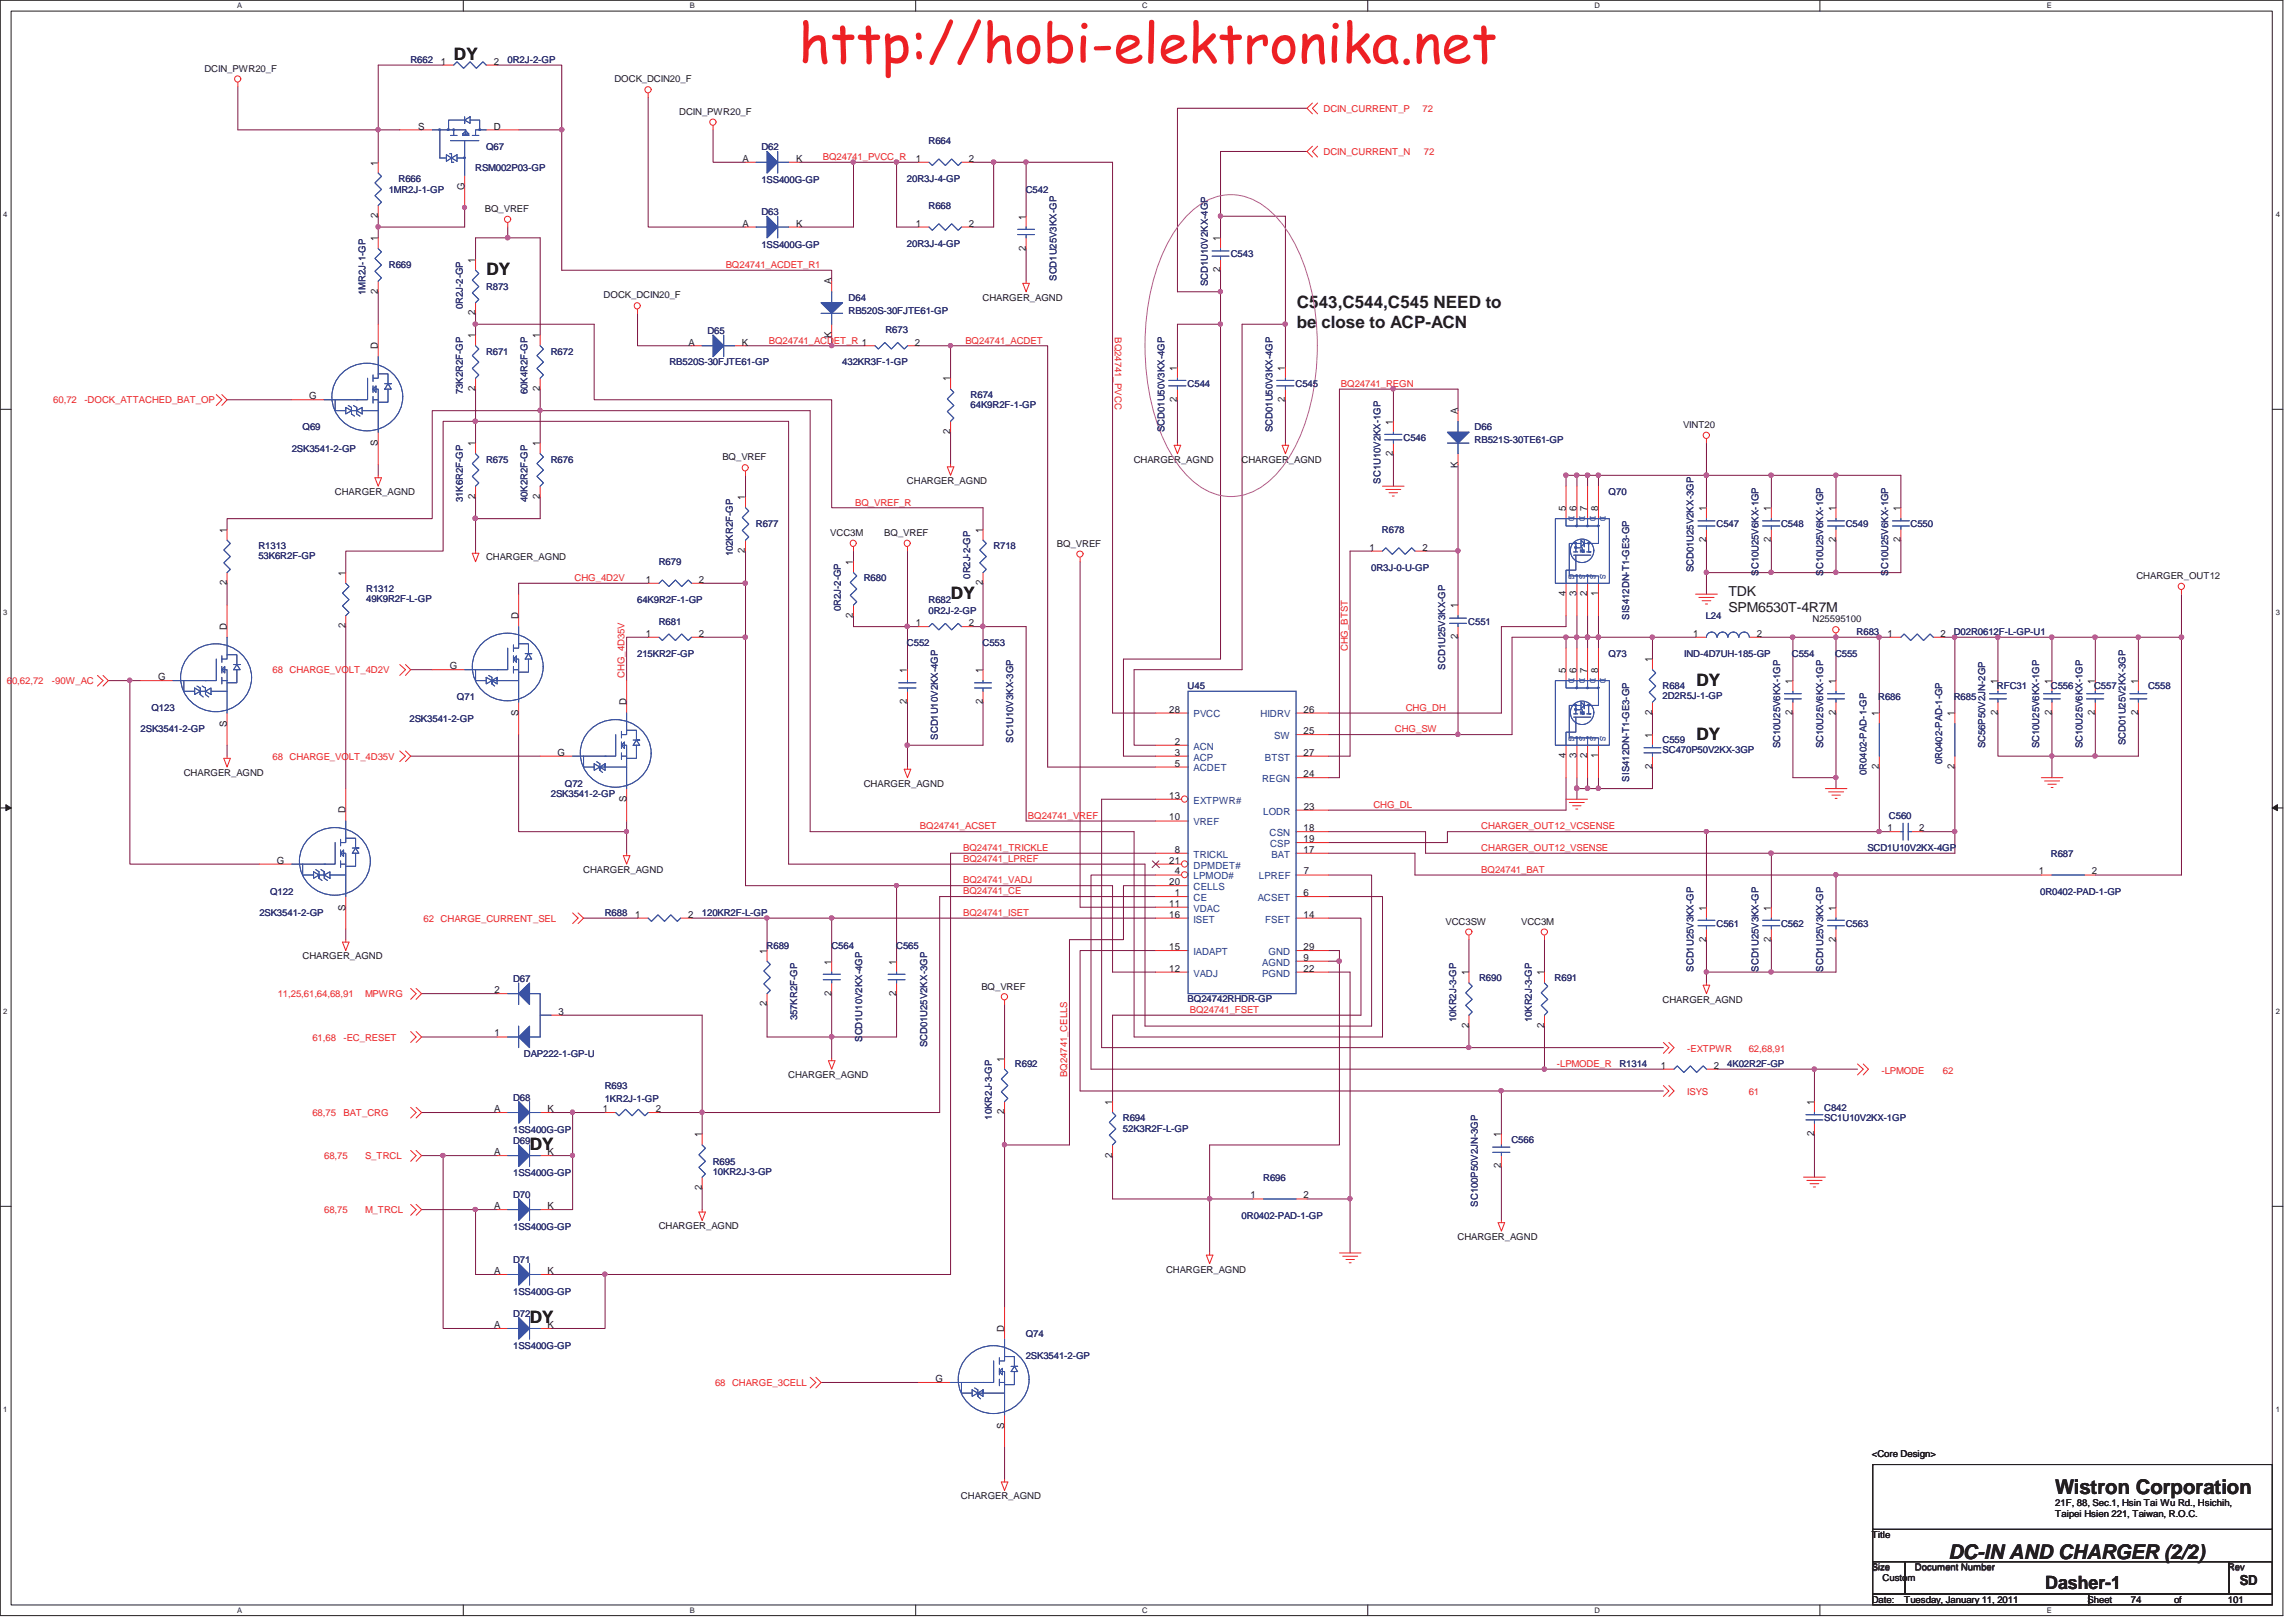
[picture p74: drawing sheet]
<svg xmlns="http://www.w3.org/2000/svg" width="297mm" height="210mm" viewBox="0 0 297 210" stroke-linecap="round" stroke-linejoin="round" font-family="sans-serif">
<defs><g id="words">
<text font-size="7.1" fill="#ed2024" x="103.3" y="8.1">http://hobi-elektronika.net</text>
<g font-size="2.6" fill="#231f20">
<text x="265.9" y="193.3">Wistron Corporation</text>
<text x="252.1" y="201.7">DC-IN AND CHARGER (2/2)</text>
</g>
<text font-size="2.4" fill="#231f20" x="264.6" y="205.6">Dasher-1</text>
<g font-size="2.2" fill="#231f20">
<text x="58.7" y="7.7">DY</text>
<text x="62.9" y="35.6">DY</text>
<text x="167.8" y="39.8">C543,C544,C545 NEED to</text>
<text x="167.8" y="42.5">be close to ACP-ACN</text>
<text x="123" y="77.5">DY</text>
<text x="219.5" y="88.7">DY</text>
<text x="219.5" y="95.7">DY</text>
<text x="68.5" y="148.8">DY</text>
<text x="68.5" y="171.1">DY</text>
</g>
<g font-size="1.8" fill="#231f20">
<text x="223.6" y="77.1">TDK</text>
<text x="223.6" y="79.1">SPM6530T-4R7M</text>
<text x="289.8" y="205.1">SD</text>
</g>
<g font-size="1.3" fill="#231f20">
<text x="57" y="8.4">1</text>
<text x="63.9" y="8.4">2</text>
<text x="54.1" y="16.8">S</text>
<text x="63.9" y="16.8">D</text>
<text x="48.9" y="21.4" transform="rotate(-90 48.9 21.4)">1</text>
<text x="96.1" y="21">A</text>
<text x="103" y="21">K</text>
<text x="118.5" y="21">1</text>
<text x="125.4" y="21">2</text>
<text x="48.9" y="28.2" transform="rotate(-90 48.9 28.2)">2</text>
<text x="60.1" y="24.6" transform="rotate(-90 60.1 24.6)">G</text>
<text x="96.1" y="29.3">A</text>
<text x="103" y="29.3">K</text>
<text x="118.5" y="29.3">1</text>
<text x="125.4" y="29.3">2</text>
<text x="132.7" y="28.4" transform="rotate(-90 132.7 28.4)">1</text>
<text x="48.9" y="31.2" transform="rotate(-90 48.9 31.2)">1</text>
<text x="61.5" y="34" transform="rotate(-90 61.5 34)">1</text>
<text x="132.7" y="32.4" transform="rotate(-90 132.7 32.4)">2</text>
<text x="157.9" y="35.2" transform="rotate(-90 157.9 35.2)">2</text>
<text x="157.9" y="31.2" transform="rotate(-90 157.9 31.2)">1</text>
<text x="48.9" y="38" transform="rotate(-90 48.9 38)">2</text>
<text x="61.5" y="40.8" transform="rotate(-90 61.5 40.8)">2</text>
<text x="107.6" y="36.8" transform="rotate(-90 107.6 36.8)">A</text>
<text x="48.9" y="45.2" transform="rotate(-90 48.9 45.2)">D</text>
<text x="61.5" y="43.8" transform="rotate(-90 61.5 43.8)">1</text>
<text x="69.8" y="43.8" transform="rotate(-90 69.8 43.8)">1</text>
<text x="89.1" y="44.7">A</text>
<text x="96" y="44.7">K</text>
<text x="107.6" y="43.8" transform="rotate(-90 107.6 43.8)">K</text>
<text x="118.4" y="44.7">2</text>
<text x="152.3" y="48" transform="rotate(-90 152.3 48)">1</text>
<text x="166.2" y="48" transform="rotate(-90 166.2 48)">1</text>
<text x="40" y="51.7">G</text>
<text x="61.5" y="50.6" transform="rotate(-90 61.5 50.6)">2</text>
<text x="69.8" y="50.6" transform="rotate(-90 69.8 50.6)">2</text>
<text x="122.9" y="49.4" transform="rotate(-90 122.9 49.4)">1</text>
<text x="152.3" y="52" transform="rotate(-90 152.3 52)">2</text>
<text x="166.2" y="52" transform="rotate(-90 166.2 52)">2</text>
<text x="188.6" y="53.5" transform="rotate(-90 188.6 53.5)">A</text>
<text x="48.9" y="57.7" transform="rotate(-90 48.9 57.7)">S</text>
<text x="61.5" y="57.7" transform="rotate(-90 61.5 57.7)">1</text>
<text x="69.8" y="57.7" transform="rotate(-90 69.8 57.7)">1</text>
<text x="122.9" y="56.2" transform="rotate(-90 122.9 56.2)">2</text>
<text x="180.2" y="59" transform="rotate(-90 180.2 59)">2</text>
<text x="180.2" y="55" transform="rotate(-90 180.2 55)">1</text>
<text x="61.5" y="64.6" transform="rotate(-90 61.5 64.6)">2</text>
<text x="69.8" y="64.6" transform="rotate(-90 69.8 64.6)">2</text>
<text x="96.4" y="64.7" transform="rotate(-90 96.4 64.7)">1</text>
<text x="188.6" y="60.5" transform="rotate(-90 188.6 60.5)">K</text>
<text x="29.3" y="68.9" transform="rotate(-90 29.3 68.9)">1</text>
<text x="96.4" y="71.5" transform="rotate(-90 96.4 71.5)">2</text>
<text x="127.1" y="68.9" transform="rotate(-90 127.1 68.9)">1</text>
<text x="177.2" y="71.2">1</text>
<text x="184" y="71.2">2</text>
<text x="202.6" y="66.1" transform="rotate(-90 202.6 66.1)">5</text>
<text x="204" y="66.1" transform="rotate(-90 204 66.1)">6</text>
<text x="205.4" y="66.1" transform="rotate(-90 205.4 66.1)">7</text>
<text x="206.8" y="66.1" transform="rotate(-90 206.8 66.1)">8</text>
<text x="220.7" y="70.1" transform="rotate(-90 220.7 70.1)">2</text>
<text x="220.7" y="66.1" transform="rotate(-90 220.7 66.1)">1</text>
<text x="229.1" y="70.1" transform="rotate(-90 229.1 70.1)">2</text>
<text x="229.1" y="66.1" transform="rotate(-90 229.1 66.1)">1</text>
<text x="237.5" y="70.1" transform="rotate(-90 237.5 70.1)">2</text>
<text x="237.5" y="66.1" transform="rotate(-90 237.5 66.1)">1</text>
<text x="245.9" y="70.1" transform="rotate(-90 245.9 70.1)">2</text>
<text x="245.9" y="66.1" transform="rotate(-90 245.9 66.1)">1</text>
<text x="29.3" y="75.7" transform="rotate(-90 29.3 75.7)">2</text>
<text x="44.7" y="74.5" transform="rotate(-90 44.7 74.5)">1</text>
<text x="83.6" y="75.4">1</text>
<text x="90.4" y="75.4">2</text>
<text x="110.3" y="73.1" transform="rotate(-90 110.3 73.1)">1</text>
<text x="127.1" y="75.7" transform="rotate(-90 127.1 75.7)">2</text>
<text x="202.6" y="77.1" transform="rotate(-90 202.6 77.1)">4</text>
<text x="204" y="77.1" transform="rotate(-90 204 77.1)">3</text>
<text x="205.4" y="77.1" transform="rotate(-90 205.4 77.1)">2</text>
<text x="206.8" y="77.1" transform="rotate(-90 206.8 77.1)">1</text>
<text x="29.3" y="81.5" transform="rotate(-90 29.3 81.5)">D</text>
<text x="44.7" y="81.3" transform="rotate(-90 44.7 81.3)">2</text>
<text x="67.1" y="80.1" transform="rotate(-90 67.1 80.1)">D</text>
<text x="83.6" y="82.4">1</text>
<text x="90.4" y="82.4">2</text>
<text x="110.3" y="79.9" transform="rotate(-90 110.3 79.9)">2</text>
<text x="118.5" y="81">1</text>
<text x="125.4" y="81">2</text>
<text x="188.6" y="82.7" transform="rotate(-90 188.6 82.7)">2</text>
<text x="188.6" y="78.7" transform="rotate(-90 188.6 78.7)">1</text>
<text x="219.1" y="82.4">1</text>
<text x="227.3" y="82.4">2</text>
<text x="244.2" y="82.4">1</text>
<text x="251.1" y="82.4">2</text>
<text x="20.4" y="88">G</text>
<text x="58.2" y="86.6">G</text>
<text x="117.3" y="87.1" transform="rotate(-90 117.3 87.1)">1</text>
<text x="127.1" y="87.1" transform="rotate(-90 127.1 87.1)">1</text>
<text x="202.6" y="87.1" transform="rotate(-90 202.6 87.1)">5</text>
<text x="204" y="87.1" transform="rotate(-90 204 87.1)">6</text>
<text x="205.4" y="87.1" transform="rotate(-90 205.4 87.1)">7</text>
<text x="206.8" y="87.1" transform="rotate(-90 206.8 87.1)">8</text>
<text x="213.7" y="85.7" transform="rotate(-90 213.7 85.7)">1</text>
<text x="231.9" y="88.5" transform="rotate(-90 231.9 88.5)">1</text>
<text x="237.5" y="88.5" transform="rotate(-90 237.5 88.5)">1</text>
<text x="258.4" y="88.5" transform="rotate(-90 258.4 88.5)">1</text>
<text x="265.4" y="88.5" transform="rotate(-90 265.4 88.5)">1</text>
<text x="271" y="88.5" transform="rotate(-90 271 88.5)">1</text>
<text x="276.6" y="88.5" transform="rotate(-90 276.6 88.5)">1</text>
<text x="29.3" y="94.1" transform="rotate(-90 29.3 94.1)">S</text>
<text x="67.1" y="92.7" transform="rotate(-90 67.1 92.7)">S</text>
<text x="81" y="91.3" transform="rotate(-90 81 91.3)">D</text>
<text x="117.3" y="91.1" transform="rotate(-90 117.3 91.1)">2</text>
<text x="127.1" y="91.1" transform="rotate(-90 127.1 91.1)">2</text>
<text x="151.3" y="92.2">28</text>
<text x="168.6" y="95">25</text>
<text x="168.7" y="92.2">26</text>
<text x="213.7" y="95.4" transform="rotate(-90 213.7 95.4)">1</text>
<text x="213.7" y="92.5" transform="rotate(-90 213.7 92.5)">2</text>
<text x="231.9" y="92.5" transform="rotate(-90 231.9 92.5)">2</text>
<text x="237.5" y="92.5" transform="rotate(-90 237.5 92.5)">2</text>
<text x="243.1" y="92.7" transform="rotate(-90 243.1 92.7)">1</text>
<text x="252.9" y="92.7" transform="rotate(-90 252.9 92.7)">1</text>
<text x="258.4" y="92.5" transform="rotate(-90 258.4 92.5)">2</text>
<text x="265.4" y="92.5" transform="rotate(-90 265.4 92.5)">2</text>
<text x="271" y="92.5" transform="rotate(-90 271 92.5)">2</text>
<text x="276.6" y="92.5" transform="rotate(-90 276.6 92.5)">2</text>
<text x="72.1" y="97.8">G</text>
<text x="152" y="96.4">2</text>
<text x="152" y="97.8">3</text>
<text x="152" y="99.2">5</text>
<text x="168.6" y="97.8">27</text>
<text x="168.7" y="100.6">24</text>
<text x="202.6" y="98.1" transform="rotate(-90 202.6 98.1)">4</text>
<text x="204" y="98.1" transform="rotate(-90 204 98.1)">3</text>
<text x="205.4" y="98.1" transform="rotate(-90 205.4 98.1)">2</text>
<text x="206.8" y="98.1" transform="rotate(-90 206.8 98.1)">1</text>
<text x="213.7" y="99.5" transform="rotate(-90 213.7 99.5)">2</text>
<text x="243.1" y="99.5" transform="rotate(-90 243.1 99.5)">2</text>
<text x="252.9" y="99.5" transform="rotate(-90 252.9 99.5)">2</text>
<text x="44.7" y="105.2" transform="rotate(-90 44.7 105.2)">D</text>
<text x="81" y="103.8" transform="rotate(-90 81 103.8)">S</text>
<text x="151.3" y="106.2">10</text>
<text x="151.3" y="103.4">13</text>
<text x="168.6" y="107.6">18</text>
<text x="168.7" y="104.8">23</text>
<text x="244.2" y="107.6">1</text>
<text x="248.3" y="107.6">2</text>
<text x="35.8" y="111.8">G</text>
<text x="151.3" y="111.8">21</text>
<text x="152" y="113.1">4</text>
<text x="152" y="110.4">8</text>
<text x="168.6" y="109">19</text>
<text x="168.6" y="110.4">17</text>
<text x="168.7" y="113.1">7</text>
<text x="263.8" y="113.1">1</text>
<text x="270.6" y="113.1">2</text>
<text x="44.7" y="117.8" transform="rotate(-90 44.7 117.8)">S</text>
<text x="82.2" y="118.7">1</text>
<text x="89" y="118.7">2</text>
<text x="151.3" y="117.3">11</text>
<text x="151.3" y="118.7">16</text>
<text x="151.3" y="114.6">20</text>
<text x="152" y="116">1</text>
<text x="168.6" y="118.7">14</text>
<text x="168.6" y="116">6</text>
<text x="220.7" y="117.8" transform="rotate(-90 220.7 117.8)">1</text>
<text x="229.1" y="117.8" transform="rotate(-90 229.1 117.8)">1</text>
<text x="237.5" y="117.8" transform="rotate(-90 237.5 117.8)">1</text>
<text x="99.2" y="123.4" transform="rotate(-90 99.2 123.4)">1</text>
<text x="107.6" y="124.8" transform="rotate(-90 107.6 124.8)">1</text>
<text x="116" y="124.8" transform="rotate(-90 116 124.8)">1</text>
<text x="151.3" y="125.7">12</text>
<text x="151.3" y="122.9">15</text>
<text x="168.6" y="122.9">29</text>
<text x="168.6" y="124.3">9</text>
<text x="168.7" y="125.7">22</text>
<text x="220.7" y="121.8" transform="rotate(-90 220.7 121.8)">2</text>
<text x="229.1" y="121.8" transform="rotate(-90 229.1 121.8)">2</text>
<text x="237.5" y="121.8" transform="rotate(-90 237.5 121.8)">2</text>
<text x="64" y="128.5">2</text>
<text x="72.3" y="131.3">3</text>
<text x="99.2" y="130.2" transform="rotate(-90 99.2 130.2)">2</text>
<text x="107.6" y="128.8" transform="rotate(-90 107.6 128.8)">2</text>
<text x="116" y="128.8" transform="rotate(-90 116 128.8)">2</text>
<text x="190" y="126.2" transform="rotate(-90 190 126.2)">1</text>
<text x="199.8" y="126.2" transform="rotate(-90 199.8 126.2)">1</text>
<text x="64" y="134.1">1</text>
<text x="129.9" y="137.4" transform="rotate(-90 129.9 137.4)">1</text>
<text x="190" y="133" transform="rotate(-90 190 133)">2</text>
<text x="199.8" y="133" transform="rotate(-90 199.8 133)">2</text>
<text x="63.9" y="143.9">A</text>
<text x="70.9" y="143.9">K</text>
<text x="78" y="143.9">1</text>
<text x="84.8" y="143.9">2</text>
<text x="143.9" y="143" transform="rotate(-90 143.9 143)">1</text>
<text x="214.9" y="138.3">1</text>
<text x="221.7" y="138.3">2</text>
<text x="234.7" y="143" transform="rotate(-90 234.7 143)">1</text>
<text x="63.9" y="149.5">A</text>
<text x="70.9" y="149.5">K</text>
<text x="90.8" y="147.1" transform="rotate(-90 90.8 147.1)">1</text>
<text x="129.9" y="144.2" transform="rotate(-90 129.9 144.2)">2</text>
<text x="143.9" y="149.8" transform="rotate(-90 143.9 149.8)">2</text>
<text x="194.2" y="147.1" transform="rotate(-90 194.2 147.1)">1</text>
<text x="234.7" y="147" transform="rotate(-90 234.7 147)">2</text>
<text x="90.8" y="154" transform="rotate(-90 90.8 154)">2</text>
<text x="161.8" y="155">1</text>
<text x="168.6" y="155">2</text>
<text x="194.2" y="151.2" transform="rotate(-90 194.2 151.2)">2</text>
<text x="63.9" y="156.5">A</text>
<text x="70.9" y="156.5">K</text>
<text x="63.9" y="164.9">A</text>
<text x="70.9" y="164.9">K</text>
<text x="63.9" y="171.8">A</text>
<text x="70.9" y="171.8">K</text>
<text x="129.9" y="172.3" transform="rotate(-90 129.9 172.3)">D</text>
<text x="121" y="178.8">G</text>
<text x="129.9" y="184.9" transform="rotate(-90 129.9 184.9)">S</text>
</g>
<g font-size="1.3" fill="#1d437e">
<text x="154.4" y="92.8">PVCC</text>
<text x="163.1" y="92.8">HIDRV</text>
<text x="164.8" y="95.6">SW</text>
<text x="154.4" y="97">ACN</text>
<text x="154.4" y="98.4">ACP</text>
<text x="154.4" y="99.8">ACDET</text>
<text x="163.3" y="101.2">REGN</text>
<text x="163.7" y="98.4">BTST</text>
<text x="154.4" y="106.8">VREF</text>
<text x="154.4" y="104">EXTPWR#</text>
<text x="163.4" y="105.4">LODR</text>
<text x="154.4" y="113.8">LPMOD#</text>
<text x="154.4" y="111">TRICKL</text>
<text x="154.4" y="112.4">DPMDET#</text>
<text x="162.9" y="113.8">LPREF</text>
<text x="164.2" y="108.2">CSN</text>
<text x="164.3" y="109.6">CSP</text>
<text x="164.5" y="111">BAT</text>
<text x="154.4" y="116.6">CE</text>
<text x="154.4" y="118">VDAC</text>
<text x="154.4" y="119.4">ISET</text>
<text x="154.4" y="115.2">CELLS</text>
<text x="162.7" y="116.6">ACSET</text>
<text x="163.7" y="119.4">FSET</text>
<text x="154.4" y="123.6">IADAPT</text>
<text x="163.3" y="125">AGND</text>
<text x="164.1" y="123.6">GND</text>
<text x="154.4" y="126.4">VADJ</text>
<text x="163.3" y="126.4">PGND</text>
</g>
<g font-size="1.2" fill="#231f20">
<text x="26.4" y="9.3">DCIN_PWR20_F</text>
<text x="79.5" y="10.7">DOCK_DCIN20_F</text>
<text x="87.9" y="14.9">DCIN_PWR20_F</text>
<text x="62.7" y="27.4">BQ_VREF</text>
<text x="78.1" y="38.6">DOCK_DCIN20_F</text>
<text x="127.1" y="38.9">CHARGER_AGND</text>
<text x="93.5" y="59.6">BQ_VREF</text>
<text x="146.7" y="59.9">CHARGER_AGND</text>
<text x="160.6" y="59.9">CHARGER_AGND</text>
<text x="217.7" y="55.4">VINT20</text>
<text x="43.3" y="64">CHARGER_AGND</text>
<text x="117.3" y="62.7">CHARGER_AGND</text>
<text x="107.4" y="69.3">VCC3M</text>
<text x="114.4" y="69.3">BQ_VREF</text>
<text x="136.7" y="70.7">BQ_VREF</text>
<text x="62.9" y="72.4">CHARGER_AGND</text>
<text x="276.4" y="74.9">CHARGER_OUT12</text>
<text x="234.5" y="80.5">N25595100</text>
<text x="23.8" y="100.4">CHARGER_AGND</text>
<text x="111.8" y="101.8">CHARGER_AGND</text>
<text x="75.4" y="112.9">CHARGER_AGND</text>
<text x="187" y="119.6">VCC3SW</text>
<text x="196.8" y="119.6">VCC3M</text>
<text x="39.1" y="124.1">CHARGER_AGND</text>
<text x="127" y="128">BQ_VREF</text>
<text x="215.1" y="129.7">CHARGER_AGND</text>
<text x="102" y="139.5">CHARGER_AGND</text>
<text x="85.2" y="159">CHARGER_AGND</text>
<text x="188.6" y="160.4">CHARGER_AGND</text>
<text x="150.9" y="164.6">CHARGER_AGND</text>
<text x="242.2" y="188.5">&lt;Core Design&gt;</text>
<text x="124.3" y="194">CHARGER_AGND</text>
<text x="265.9" y="194.8">21F, 88, Sec.1, Hsin Tai Wu Rd., Hsichih,</text>
<text x="265.9" y="196.2">Taipei Hsien 221, Taiwan, R.O.C.</text>
<text x="242.1" y="199">Title</text>
<text x="242.1" y="203.2">Size</text>
<text x="247.7" y="203.2">Document Number</text>
<text x="288.2" y="203.2">Rev</text>
<text x="242.1" y="207.4">Date:</text>
<text x="243.6" y="204.6">Custom</text>
<text x="246.4" y="207.4">Tuesday, January 11, 2011</text>
<text x="270.1" y="207.4">Sheet</text>
<text x="275.7" y="207.4">74</text>
<text x="281.3" y="207.4">of</text>
<text x="288.2" y="207.4">101</text>
</g>
<g font-size="1.2" fill="#2d2d72">
<text x="53.1" y="8.2">R662</text>
<text x="65.7" y="8.2">0R2J-2-GP</text>
<text x="51.6" y="23.5">R666</text>
<text x="61.5" y="22.1">RSM002P03-GP</text>
<text x="62.9" y="19.3">Q67</text>
<text x="98.5" y="19.5">D62</text>
<text x="98.5" y="23.7">1SS400G-GP</text>
<text x="117.3" y="23.5">20R3J-4-GP</text>
<text x="120.1" y="18.7">R664</text>
<text x="50.3" y="24.9">1MR2J-1-GP</text>
<text x="98.5" y="27.9">D63</text>
<text x="120.1" y="27">R668</text>
<text x="132.7" y="24.9">C542</text>
<text x="50.3" y="34.7">R669</text>
<text x="98.5" y="32">1SS400G-GP</text>
<text x="117.3" y="31.9">20R3J-4-GP</text>
<text x="159.2" y="33.3">C543</text>
<text x="47.3" y="38.2" transform="rotate(-90 47.3 38.2)">1MR2J-1-GP</text>
<text x="59.9" y="40" transform="rotate(-90 59.9 40)">0R2J-2-GP</text>
<text x="62.9" y="37.5">R873</text>
<text x="109.8" y="38.9">D64</text>
<text x="109.8" y="40.6">RB520S-30FJTE61-GP</text>
<text x="136.7" y="36.3" transform="rotate(-90 136.7 36.3)">SCD1U25V3KX-GP</text>
<text x="156.2" y="37.1" transform="rotate(-90 156.2 37.1)">SCD1U10V2KX-4GP</text>
<text x="62.9" y="45.9">R671</text>
<text x="71.3" y="45.9">R672</text>
<text x="86.6" y="47.3">RB520S-30FJTE61-GP</text>
<text x="91.5" y="43.2">D65</text>
<text x="109" y="47.3">432KR3F-1-GP</text>
<text x="114.5" y="43.1">R673</text>
<text x="59.9" y="51" transform="rotate(-90 59.9 51)">73K2R2F-GP</text>
<text x="68.2" y="51" transform="rotate(-90 68.2 51)">60K4R2F-GP</text>
<text x="125.6" y="51.5">R674</text>
<text x="125.6" y="52.7">64K9R2F-1-GP</text>
<text x="153.6" y="50.1">C544</text>
<text x="167.6" y="50.1">C545</text>
<text x="37.7" y="58.5">2SK3541-2-GP</text>
<text x="39.1" y="55.7">Q69</text>
<text x="62.9" y="59.9">R675</text>
<text x="71.3" y="59.9">R676</text>
<text x="150.7" y="55.9" transform="rotate(-90 150.7 55.9)">SCD01U50V3KX-4GP</text>
<text x="164.6" y="55.9" transform="rotate(-90 164.6 55.9)">SCD01U50V3KX-4GP</text>
<text x="181.6" y="57">C546</text>
<text x="190.8" y="55.7">D66</text>
<text x="190.8" y="57.4">RB521S-30TE61-GP</text>
<text x="59.9" y="65" transform="rotate(-90 59.9 65)">31K6R2F-GP</text>
<text x="68.2" y="65" transform="rotate(-90 68.2 65)">40K2R2F-GP</text>
<text x="178.6" y="62.6" transform="rotate(-90 178.6 62.6)">SC1U10V2KX-1GP</text>
<text x="208.1" y="64">Q70</text>
<text x="33.4" y="71">R1313</text>
<text x="94.8" y="72" transform="rotate(-90 94.8 72)">102KR2F-GP</text>
<text x="97.8" y="68.2">R677</text>
<text x="128.5" y="71">R718</text>
<text x="178.8" y="69">R678</text>
<text x="222.1" y="68.2">C547</text>
<text x="230.4" y="68.2">C548</text>
<text x="238.8" y="68.2">C549</text>
<text x="247.2" y="68.2">C550</text>
<text x="33.4" y="72.3">53K6R2F-GP</text>
<text x="47.4" y="76.6">R1312</text>
<text x="47.4" y="77.9">49K9R2F-L-GP</text>
<text x="85.2" y="73.1">R679</text>
<text x="111.8" y="75.2">R680</text>
<text x="125.5" y="74.9" transform="rotate(-90 125.5 74.9)">0R2J-2-GP</text>
<text x="177.4" y="73.8">0R3J-0-U-GP</text>
<text x="219.1" y="74.1" transform="rotate(-90 219.1 74.1)">SCD01U25V2KX-3GP</text>
<text x="227.5" y="74.5" transform="rotate(-90 227.5 74.5)">SC10U25V6KX-1GP</text>
<text x="235.9" y="74.5" transform="rotate(-90 235.9 74.5)">SC10U25V6KX-1GP</text>
<text x="244.3" y="74.5" transform="rotate(-90 244.3 74.5)">SC10U25V6KX-1GP</text>
<text x="82.4" y="78">64K9R2F-1-GP</text>
<text x="85.2" y="80.8">R681</text>
<text x="108.8" y="79.1" transform="rotate(-90 108.8 79.1)">0R2J-2-GP</text>
<text x="117.3" y="83.6">C552</text>
<text x="120.1" y="78">R682</text>
<text x="120.1" y="79.4">0R2J-2-GP</text>
<text x="127.1" y="83.6">C553</text>
<text x="190" y="80.8">C551</text>
<text x="210.7" y="80.2" transform="rotate(-90 210.7 80.2)">SIS412DN-T1-GE3-GP</text>
<text x="220.7" y="80.1">L24</text>
<text x="240.2" y="82.2">R683</text>
<text x="252.8" y="82.2">D02R0612F-L-GP-U1</text>
<text x="82.4" y="85">215KR2F-GP</text>
<text x="153.6" y="89.2">U45</text>
<text x="187" y="86.6" transform="rotate(-90 187 86.6)">SCD1U25V3KX-GP</text>
<text x="208.1" y="85">Q73</text>
<text x="215.1" y="89.2">R684</text>
<text x="217.9" y="85">IND-4D7UH-185-GP</text>
<text x="231.8" y="85">C554</text>
<text x="237.4" y="85">C555</text>
<text x="258.3" y="89.2">RFC31</text>
<text x="265.3" y="89.2">C556</text>
<text x="270.9" y="89.2">C557</text>
<text x="277.9" y="89.2">C558</text>
<text x="18.2" y="94.8">2SK3541-2-GP</text>
<text x="19.6" y="92">Q123</text>
<text x="53" y="93.4">2SK3541-2-GP</text>
<text x="59.1" y="90.6">Q71</text>
<text x="121.3" y="95.7" transform="rotate(-90 121.3 95.7)">SCD1U10V2KX-4GP</text>
<text x="215.1" y="90.5">2D2R5J-1-GP</text>
<text x="243" y="90.6">R686</text>
<text x="252.8" y="90.6">R685</text>
<text x="73.1" y="101.8">Q72</text>
<text x="131.1" y="96.1" transform="rotate(-90 131.1 96.1)">SC1U10V3KX-3GP</text>
<text x="210.7" y="101.1" transform="rotate(-90 210.7 101.1)">SIS412DN-T1-GE3-GP</text>
<text x="215.1" y="96.2">C559</text>
<text x="215.1" y="97.4">SC470P50V2KX-3GP</text>
<text x="230.3" y="96.8" transform="rotate(-90 230.3 96.8)">SC10U25V6KX-1GP</text>
<text x="235.9" y="96.8" transform="rotate(-90 235.9 96.8)">SC10U25V6KX-1GP</text>
<text x="241.5" y="100.3" transform="rotate(-90 241.5 100.3)">0R0402-PAD-1-GP</text>
<text x="251.2" y="98.9" transform="rotate(-90 251.2 98.9)">0R0402-PAD-1-GP</text>
<text x="256.8" y="96.8" transform="rotate(-90 256.8 96.8)">SC56P50V2JN-2GP</text>
<text x="263.8" y="96.8" transform="rotate(-90 263.8 96.8)">SC10U25V6KX-1GP</text>
<text x="269.4" y="96.8" transform="rotate(-90 269.4 96.8)">SC10U25V6KX-1GP</text>
<text x="275" y="96.4" transform="rotate(-90 275 96.4)">SCD01U25V2KX-3GP</text>
<text x="71.3" y="103.2">2SK3541-2-GP</text>
<text x="244.4" y="105.9">C560</text>
<text x="241.6" y="110.1">SCD1U10V2KX-4GP</text>
<text x="265.3" y="110.9">R687</text>
<text x="33.6" y="118.5">2SK3541-2-GP</text>
<text x="34.9" y="115.7">Q122</text>
<text x="78.2" y="118.5">R688</text>
<text x="90.8" y="118.5">120KR2F-L-GP</text>
<text x="222.1" y="119.9">C561</text>
<text x="230.4" y="119.9">C562</text>
<text x="238.8" y="119.9">C563</text>
<text x="263.9" y="115.8">0R0402-PAD-1-GP</text>
<text x="99.2" y="122.7">R689</text>
<text x="107.6" y="122.7">C564</text>
<text x="115.9" y="122.7">C565</text>
<text x="219.1" y="125.7" transform="rotate(-90 219.1 125.7)">SCD1U25V3KX-GP</text>
<text x="227.5" y="125.7" transform="rotate(-90 227.5 125.7)">SCD1U25V3KX-GP</text>
<text x="235.9" y="125.7" transform="rotate(-90 235.9 125.7)">SCD1U25V3KX-GP</text>
<text x="66.4" y="127">D67</text>
<text x="153.6" y="129.7">BQ24742RHDR-GP</text>
<text x="191.4" y="126.9">R690</text>
<text x="201.1" y="126.9">R691</text>
<text x="67.8" y="136.8">DAP222-1-GP-U</text>
<text x="103.2" y="132" transform="rotate(-90 103.2 132)">357KR2F-GP</text>
<text x="111.5" y="134.8" transform="rotate(-90 111.5 134.8)">SCD1U10V2KX-4GP</text>
<text x="119.9" y="135.5" transform="rotate(-90 119.9 135.5)">SCD01U25V2KX-3GP</text>
<text x="188.4" y="132.3" transform="rotate(-90 188.4 132.3)">10KR2J-3-GP</text>
<text x="198.2" y="132.3" transform="rotate(-90 198.2 132.3)">10KR2J-3-GP</text>
<text x="66.4" y="142.4">D68</text>
<text x="78.2" y="140.9">R693</text>
<text x="78.2" y="142.6">1KR2J-1-GP</text>
<text x="131.3" y="138.1">R692</text>
<text x="209.5" y="138.1">R1314</text>
<text x="223.5" y="138.1">4K02R2F-GP</text>
<text x="236" y="143.7">C842</text>
<text x="66.4" y="148">D69</text>
<text x="66.4" y="146.6">1SS400G-GP</text>
<text x="128.3" y="144.8" transform="rotate(-90 128.3 144.8)">10KR2J-3-GP</text>
<text x="145.3" y="145.1">R694</text>
<text x="145.3" y="146.5">52K3R2F-L-GP</text>
<text x="195.5" y="147.9">C566</text>
<text x="236" y="145.1">SC1U10V2KX-1GP</text>
<text x="66.4" y="152.2">1SS400G-GP</text>
<text x="66.4" y="155">D70</text>
<text x="92.2" y="150.7">R695</text>
<text x="92.2" y="152.1">10KR2J-3-GP</text>
<text x="163.4" y="152.8">R696</text>
<text x="66.4" y="159.2">1SS400G-GP</text>
<text x="160.6" y="157.7">0R0402-PAD-1-GP</text>
<text x="191.2" y="156.1" transform="rotate(-90 191.2 156.1)">SC100P50V2JN-3GP</text>
<text x="66.4" y="163.4">D71</text>
<text x="66.4" y="167.6">1SS400G-GP</text>
<text x="66.4" y="170.4">D72</text>
<text x="132.7" y="173">Q74</text>
<text x="66.4" y="174.6">1SS400G-GP</text>
<text x="132.7" y="175.8">2SK3541-2-GP</text>
</g>
<g font-size="1.2" fill="#ec2426">
<text x="171.2" y="14.5">DCIN_CURRENT_P</text>
<text x="184" y="14.5">72</text>
<text x="106.5" y="20.7">BQ24741_PVCC_R</text>
<text x="171.2" y="20.1">DCIN_CURRENT_N</text>
<text x="184.2" y="20.1">72</text>
<text x="93.9" y="34.7">BQ24741_ACDET_R1</text>
<text x="99.5" y="44.5">BQ24741_ACDET_R 1</text>
<text x="124.9" y="44.5">BQ24741_ACDET</text>
<text x="144.2" y="43.6" transform="rotate(90 144.2 43.6)">BQ24741_PVCC</text>
<text x="6.9" y="52.2">60,72</text>
<text x="10.9" y="52.2">-DOCK_ATTACHED_BAT_OP</text>
<text x="173.5" y="50">BQ24741_REGN</text>
<text x="110.6" y="65.4">BQ_VREF_R</text>
<text x="74.3" y="75.2">CHG_4D2V</text>
<text x=".9" y="88.5">60,62,72</text>
<text x="6.7" y="88.5">-90W_AC</text>
<text x="35.3" y="87.1">68 CHARGE_VOLT_4D2V</text>
<text x="80.8" y="87.7" transform="rotate(-90 80.8 87.7)">CHG_4D35V</text>
<text x="174.4" y="84.3" transform="rotate(-90 174.4 84.3)">CHG_BTST</text>
<text x="180.5" y="94.7">CHG_SW</text>
<text x="181.9" y="91.9">CHG_DH</text>
<text x="35.3" y="98.3">68 CHARGE_VOLT_4D35V</text>
<text x="119" y="107.3">BQ24741_ACSET</text>
<text x="133" y="105.9">BQ24741_VREF</text>
<text x="177.7" y="104.5">CHG_DL</text>
<text x="191.6" y="107.3">CHARGER_OUT12_VCSENSE</text>
<text x="124.6" y="111.5">BQ24741_LPREF</text>
<text x="124.6" y="110.1">BQ24741_TRICKLE</text>
<text x="191.6" y="112.9">BQ24741_BAT</text>
<text x="191.6" y="110.1">CHARGER_OUT12_VSENSE</text>
<text x="54.8" y="119.2">62 CHARGE_CURRENT_SEL</text>
<text x="124.6" y="114.3">BQ24741_VADJ</text>
<text x="124.6" y="118.5">BQ24741_ISET</text>
<text x="124.6" y="115.7">BQ24741_CE</text>
<text x="35.9" y="129">11,25,61,64,68,91</text>
<text x="47.2" y="129">MPWRG</text>
<text x="153.9" y="131.1">BQ24741_FSET</text>
<text x="40.4" y="134.6">61,68</text>
<text x="44.4" y="134.6">-EC_RESET</text>
<text x="218.3" y="136.1">-EXTPWR</text>
<text x="226.2" y="136.1">62,68,91</text>
<text x="138" y="139.4" transform="rotate(-90 138 139.4)">BQ24741_CELLS</text>
<text x="201.4" y="138">-LPMODE_R</text>
<text x="218.3" y="141.7">ISYS</text>
<text x="226.2" y="141.7">61</text>
<text x="243.4" y="138.9">-LPMODE</text>
<text x="251.4" y="138.9">62</text>
<text x="40.4" y="144.4">68,75</text>
<text x="41.9" y="150">68,75</text>
<text x="44.4" y="144.4">BAT_CRG</text>
<text x="47.2" y="150">S_TRCL</text>
<text x="41.9" y="157">68,75</text>
<text x="47.2" y="157">M_TRCL</text>
<text x="92.5" y="179.3">68 CHARGE_3CELL</text>
</g>
<g font-size="1.2" fill="#3a53a4">
<text x="202.9" y="66.8" transform="rotate(90 202.9 66.8)">D</text>
<text x="204.3" y="66.8" transform="rotate(90 204.3 66.8)">D</text>
<text x="205.7" y="66.8" transform="rotate(90 205.7 66.8)">D</text>
<text x="207" y="66.8" transform="rotate(90 207 66.8)">D</text>
<text x="202.9" y="74.2" transform="rotate(90 202.9 74.2)">G</text>
<text x="204.3" y="74.2" transform="rotate(90 204.3 74.2)">S</text>
<text x="205.7" y="74.2" transform="rotate(90 205.7 74.2)">S</text>
<text x="207" y="74.2" transform="rotate(90 207 74.2)">S</text>
<text x="202.9" y="87.8" transform="rotate(90 202.9 87.8)">D</text>
<text x="204.3" y="87.8" transform="rotate(90 204.3 87.8)">D</text>
<text x="205.7" y="87.8" transform="rotate(90 205.7 87.8)">D</text>
<text x="207" y="87.8" transform="rotate(90 207 87.8)">D</text>
<text x="202.9" y="95.2" transform="rotate(90 202.9 95.2)">G</text>
<text x="204.3" y="95.2" transform="rotate(90 204.3 95.2)">S</text>
<text x="205.7" y="95.2" transform="rotate(90 205.7 95.2)">S</text>
<text x="207" y="95.2" transform="rotate(90 207 95.2)">S</text>
</g>
<g font-size="1" fill="#231f20">
<text x="30.7" y="1.1">A</text>
<text x="89.2" y="1.1">B</text>
<text x="147.7" y="1.1">C</text>
<text x="206.3" y="1.1">D</text>
<text x="264.8" y="1.1">E</text>
<text x=".4" y="28.1">4</text>
<text x="294.4" y="28.1">4</text>
<text x=".4" y="79.6">3</text>
<text x="294.4" y="79.6">3</text>
<text x=".4" y="131.1">2</text>
<text x="294.4" y="131.1">2</text>
<text x=".4" y="182.7">1</text>
<text x="294.4" y="182.7">1</text>
<text x="30.7" y="208.7">A</text>
<text x="89.2" y="208.7">B</text>
<text x="147.7" y="208.7">C</text>
<text x="206.3" y="208.7">D</text>
<text x="264.8" y="208.7">E</text>
</g>
</g></defs>
<path d="M0 0h295.3v209h-295.3zM1.4 1.4h292.6v206.2h-292.6z" fill="none" stroke="#231f20" stroke-width=".13"/>
<g fill="#fff">
<path d="M30.7 .2h.6v1.1h-.6z"/>
<path d="M30.7 207.8h.6v1.1h-.6z"/>
</g>
<path d="M59.9 0v1.4M59.9 207.6v1.4" fill="none" stroke="#231f20" stroke-width=".13"/>
<g fill="#fff">
<path d="M89.2 .2h.6v1.1h-.6z"/>
<path d="M89.2 207.8h.6v1.1h-.6z"/>
</g>
<path d="M118.5 0v1.4M118.5 207.6v1.4" fill="none" stroke="#231f20" stroke-width=".13"/>
<g fill="#fff">
<path d="M147.7 .2h.7v1.1h-.7z"/>
<path d="M147.7 207.8h.7v1.1h-.7z"/>
</g>
<path d="M177 0v1.4M177 207.6v1.4" fill="none" stroke="#231f20" stroke-width=".13"/>
<g fill="#fff">
<path d="M206.2 .2h.7v1.1h-.7z"/>
<path d="M206.2 207.8h.7v1.1h-.7z"/>
</g>
<path d="M235.4 0v1.4M235.4 207.6v1.4" fill="none" stroke="#231f20" stroke-width=".13"/>
<g fill="#fff">
<path d="M264.7 .2h.7v1.1h-.7z"/>
<path d="M264.7 207.8h.7v1.1h-.7z"/>
<path d="M.4 27.2h.6v1.1h-.6z"/>
<path d="M294.4 27.2h.5v1.1h-.5z"/>
<path d="M.4 78.7h.6v1.1h-.6z"/>
<path d="M294.4 78.7h.5v1.1h-.5z"/>
</g>
<path d="M0 53h1.4M294 53h1.3" fill="none" stroke="#231f20" stroke-width=".13"/>
<g fill="#fff">
<path d="M.4 130.2h.6v1.1h-.6z"/>
<path d="M294.4 130.2h.5v1.1h-.5z"/>
</g>
<path d="M0 104.5h1.4M294 104.5h1.3" fill="none" stroke="#231f20" stroke-width=".13"/>
<path d="M.8 104.1l.6 .4-.6 .4z" fill="#231f20"/>
<path d="M.8 104.1l.6 .4-.6 .4z" fill="none" stroke="#231f20" stroke-width=".13"/>
<path d="M294 104.5l.6-.4v.8z" fill="#231f20"/>
<path d="M294 104.5l.6-.4v.8z" fill="none" stroke="#231f20" stroke-width=".13"/>
<g fill="#fff">
<path d="M.4 181.8h.6v1.1h-.6z"/>
<path d="M294.4 181.8h.5v1.1h-.5z"/>
</g>
<path d="M0 156.1h1.4M294 156.1h1.3" fill="none" stroke="#231f20" stroke-width=".13"/>
<path d="M271.1 97.8h5.5" fill="none" stroke="#7f1542" stroke-width=".13"/>
<circle cx="271" cy="97.8" r=".28" fill="#b8529f"/>
<circle cx="271" cy="97.8" r=".28" fill="none" stroke="#b8529f" stroke-width=".13"/>
<path d="M204 61.5v1.4M194.2 81.1v11.2M213.8 92.3v2.7M271.1 92.3v5.5M237.5 113.2h26.6" fill="none" stroke="#7f1542" stroke-width=".13"/>
<circle cx="237.5" cy="113.2" r=".28" fill="#b8529f"/>
<circle cx="237.5" cy="113.2" r=".28" fill="none" stroke="#b8529f" stroke-width=".13"/>
<path d="M265.5 82.4h5.6M187.3 107.6h33.5" fill="none" stroke="#7f1542" stroke-width=".13"/>
<circle cx="265.4" cy="82.4" r=".29" fill="#b8529f"/>
<circle cx="265.4" cy="82.4" r=".29" fill="none" stroke="#b8529f" stroke-width=".13"/>
<path d="M157.9 37.8v4.1M171.9 95h16.7" fill="none" stroke="#7f1542" stroke-width=".13"/>
<circle cx="157.9" cy="37.7" r=".28" fill="#b8529f"/>
<circle cx="157.9" cy="37.7" r=".28" fill="none" stroke="#b8529f" stroke-width=".13"/>
<path d="M265.5 92.3v5.5M220.8 125.8h8.4" fill="none" stroke="#7f1542" stroke-width=".13"/>
<circle cx="220.7" cy="125.7" r=".28" fill="#b8529f"/>
<circle cx="220.7" cy="125.7" r=".28" fill="none" stroke="#b8529f" stroke-width=".13"/>
<path d="M206.8 79.7v2.7h-1.4" fill="none" stroke="#7f1542" stroke-width=".13"/>
<circle cx="205.4" cy="82.4" r=".3" fill="#b8529f"/>
<circle cx="205.4" cy="82.4" r=".3" fill="none" stroke="#b8529f" stroke-width=".13"/>
<path d="M157.9 28v2.8M282.2 76.9v5.5M204 82.4h1.4M206.8 82.4v1.5M220.8 107.6v9.8M243.1 107.6h1.4M237.5 121.6v4.2M156.5 155.1h5.6" fill="none" stroke="#7f1542" stroke-width=".13"/>
<circle cx="206.8" cy="82.4" r=".29" fill="#b8529f"/>
<circle cx="206.8" cy="82.4" r=".29" fill="none" stroke="#b8529f" stroke-width=".13"/>
<path d="M213.8 82.4h5.6M199.8 132.8v5.5h-58.7" fill="none" stroke="#7f1542" stroke-width=".13"/>
<circle cx="213.7" cy="82.4" r=".29" fill="#b8529f"/>
<circle cx="213.7" cy="82.4" r=".29" fill="none" stroke="#b8529f" stroke-width=".13"/>
<path d="M152.3 14v23.8M202.6 82.4v1.5M183.1 113.2h54.4v4.2" fill="none" stroke="#7f1542" stroke-width=".13"/>
<circle cx="202.6" cy="82.4" r=".29" fill="#b8529f"/>
<circle cx="202.6" cy="82.4" r=".29" fill="none" stroke="#b8529f" stroke-width=".13"/>
<path d="M160.7 41.9h5.6M195.6 82.4h7M205.4 100.6v1.4M237.5 100.6v1.4" fill="none" stroke="#7f1542" stroke-width=".13"/>
<circle cx="237.5" cy="100.6" r=".28" fill="#b8529f"/>
<circle cx="237.5" cy="100.6" r=".28" fill="none" stroke="#b8529f" stroke-width=".13"/>
<path d="M195.6 82.4v12.6M265.5 82.4v5.7M271.1 82.4h5.5v5.7M139.7 141.1h54.5v5.6" fill="none" stroke="#7f1542" stroke-width=".13"/>
<circle cx="271" cy="82.4" r=".29" fill="#b8529f"/>
<circle cx="271" cy="82.4" r=".29" fill="none" stroke="#b8529f" stroke-width=".13"/>
<path d="M206.8 82.4h7v2.9" fill="none" stroke="#7f1542" stroke-width=".13"/>
<circle cx="206.8" cy="82.4" r=".29" fill="#b8529f"/>
<circle cx="206.8" cy="82.4" r=".29" fill="none" stroke="#b8529f" stroke-width=".13"/>
<path d="M204 61.5h1.4" fill="none" stroke="#7f1542" stroke-width=".13"/>
<circle cx="204" cy="61.5" r=".29" fill="#b8529f"/>
<circle cx="204" cy="61.5" r=".29" fill="none" stroke="#b8529f" stroke-width=".13"/>
<path d="M166.3 28v13.9" fill="none" stroke="#7f1542" stroke-width=".13"/>
<circle cx="166.3" cy="41.9" r=".28" fill="#b8529f"/>
<circle cx="166.3" cy="41.9" r=".28" fill="none" stroke="#b8529f" stroke-width=".13"/>
<path d="M157.9 28h8.4M202.6 61.5v1.4M229.2 110.4h23.7M220.8 121.6v4.2" fill="none" stroke="#7f1542" stroke-width=".13"/>
<circle cx="229.1" cy="110.4" r=".29" fill="#b8529f"/>
<circle cx="229.1" cy="110.4" r=".29" fill="none" stroke="#b8529f" stroke-width=".13"/>
<path d="M157.9 35v2.8M202.6 79.7v1.4M204 79.7v2.7M190 121.6v4.2M229.2 121.6v4.2h8.3" fill="none" stroke="#7f1542" stroke-width=".13"/>
<circle cx="229.1" cy="125.7" r=".28" fill="#b8529f"/>
<circle cx="229.1" cy="125.7" r=".28" fill="none" stroke="#b8529f" stroke-width=".13"/>
<path d="M258.5 82.4h7" fill="none" stroke="#7f1542" stroke-width=".13"/>
<circle cx="258.4" cy="82.4" r=".29" fill="#b8529f"/>
<circle cx="258.4" cy="82.4" r=".29" fill="none" stroke="#b8529f" stroke-width=".13"/>
<path d="M204 82.4v1.5" fill="none" stroke="#7f1542" stroke-width=".13"/>
<circle cx="204" cy="82.4" r=".29" fill="#b8529f"/>
<circle cx="204" cy="82.4" r=".29" fill="none" stroke="#b8529f" stroke-width=".13"/>
<path d="M157.9 41.9v43.4" fill="none" stroke="#7f1542" stroke-width=".13"/>
<circle cx="157.9" cy="41.9" r=".28" fill="#b8529f"/>
<circle cx="157.9" cy="41.9" r=".28" fill="none" stroke="#b8529f" stroke-width=".13"/>
<path d="M61.5 54.5h40.5M220.8 125.8v1.4" fill="none" stroke="#7f1542" stroke-width=".13"/>
<circle cx="61.5" cy="54.5" r=".29" fill="#b8529f"/>
<circle cx="61.5" cy="54.5" r=".29" fill="none" stroke="#b8529f" stroke-width=".13"/>
<path d="M220.8 61.5v4.2M220.8 69.9v4.2M229.2 61.5h8.3M54.5 128.6h9.8" fill="none" stroke="#7f1542" stroke-width=".13"/>
<circle cx="229.1" cy="61.5" r=".29" fill="#b8529f"/>
<circle cx="229.1" cy="61.5" r=".29" fill="none" stroke="#b8529f" stroke-width=".13"/>
<path d="M220.8 61.5h8.4v4.2M237.5 61.5v4.2M245.9 61.5v4.2" fill="none" stroke="#7f1542" stroke-width=".13"/>
<circle cx="220.7" cy="61.5" r=".29" fill="#b8529f"/>
<circle cx="220.7" cy="61.5" r=".29" fill="none" stroke="#b8529f" stroke-width=".13"/>
<path d="M229.2 69.9v4.2h8.3" fill="none" stroke="#7f1542" stroke-width=".13"/>
<circle cx="229.1" cy="74" r=".29" fill="#b8529f"/>
<circle cx="229.1" cy="74" r=".29" fill="none" stroke="#b8529f" stroke-width=".13"/>
<path d="M160.7 41.9v44.7M237.5 69.9v4.2h8.4v-4.2" fill="none" stroke="#7f1542" stroke-width=".13"/>
<circle cx="237.5" cy="74" r=".28" fill="#b8529f"/>
<circle cx="237.5" cy="74" r=".28" fill="none" stroke="#b8529f" stroke-width=".13"/>
<path d="M220.8 57.3v4.2M229.2 74.1h-8.4v2.8" fill="none" stroke="#7f1542" stroke-width=".13"/>
<circle cx="220.7" cy="74" r=".28" fill="#b8529f"/>
<circle cx="220.7" cy="74" r=".28" fill="none" stroke="#b8529f" stroke-width=".13"/>
<path d="M132.8 21h11.1v71.3" fill="none" stroke="#7f1542" stroke-width=".13"/>
<circle cx="132.7" cy="21" r=".28" fill="#b8529f"/>
<circle cx="132.7" cy="21" r=".28" fill="none" stroke="#b8529f" stroke-width=".13"/>
<path d="M128.6 21h4.2v7M72.7 131.3h18.1v12.6M156.5 148.1v7" fill="none" stroke="#7f1542" stroke-width=".13"/>
<circle cx="128.5" cy="21" r=".29" fill="#b8529f"/>
<circle cx="128.5" cy="21" r=".29" fill="none" stroke="#b8529f" stroke-width=".13"/>
<path d="M116 114.6h27.9" fill="none" stroke="#7f1542" stroke-width=".13"/>
<circle cx="116" cy="114.6" r=".28" fill="#b8529f"/>
<circle cx="116" cy="114.6" r=".28" fill="none" stroke="#b8529f" stroke-width=".13"/>
<path d="M96.4 82.4v32.2" fill="none" stroke="#7f1542" stroke-width=".13"/>
<circle cx="96.4" cy="82.4" r=".29" fill="#b8529f"/>
<circle cx="96.4" cy="82.4" r=".29" fill="none" stroke="#b8529f" stroke-width=".13"/>
<path d="M96.4 71.3v4.2M190 135.5h25.2" fill="none" stroke="#7f1542" stroke-width=".13"/>
<circle cx="190" cy="135.5" r=".28" fill="#b8529f"/>
<circle cx="190" cy="135.5" r=".28" fill="none" stroke="#b8529f" stroke-width=".13"/>
<path d="M110.4 21h5.6M96.4 114.6h19.6" fill="none" stroke="#7f1542" stroke-width=".13"/>
<circle cx="116" cy="21" r=".28" fill="#b8529f"/>
<circle cx="116" cy="21" r=".28" fill="none" stroke="#b8529f" stroke-width=".13"/>
<path d="M132.8 32.2v4.2M118.8 44.7h4.2v4.2M166.3 51.7v5.6M173.3 50.3h7M96.4 75.5v6.9h-5.6M81.1 82.4h2.8M156.5 155.1v7M194.2 150.9v7" fill="none" stroke="#7f1542" stroke-width=".13"/>
<circle cx="96.4" cy="75.5" r=".29" fill="#b8529f"/>
<circle cx="96.4" cy="75.5" r=".29" fill="none" stroke="#b8529f" stroke-width=".13"/>
<path d="M123 55.9v4.2M169.1 155.1h5.6v7" fill="none" stroke="#7f1542" stroke-width=".13"/>
<circle cx="174.6" cy="155.1" r=".28" fill="#b8529f"/>
<circle cx="174.6" cy="155.1" r=".28" fill="none" stroke="#b8529f" stroke-width=".13"/>
<path d="M123 44.7h12.5v54.5h14M83.9 75.5h-16.8v1.4" fill="none" stroke="#7f1542" stroke-width=".13"/>
<circle cx="122.9" cy="44.7" r=".28" fill="#b8529f"/>
<circle cx="122.9" cy="44.7" r=".28" fill="none" stroke="#b8529f" stroke-width=".13"/>
<path d="M90.8 75.5h5.6M96.4 61.5v2.8M171.9 92.3h22.3M139.7 117.4h9.8M176.1 131.3h-32.2v11.2M85.3 143.9h5.5v2.8M90.8 153.7v2.8M143.9 149.5v5.6h12.6" fill="none" stroke="#7f1542" stroke-width=".13"/>
<circle cx="156.5" cy="155.1" r=".3" fill="#b8529f"/>
<circle cx="156.5" cy="155.1" r=".3" fill="none" stroke="#b8529f" stroke-width=".13"/>
<path d="M188.6 60.1v11.2h-4.2" fill="none" stroke="#7f1542" stroke-width=".13"/>
<circle cx="188.6" cy="71.3" r=".28" fill="#b8529f"/>
<circle cx="188.6" cy="71.3" r=".28" fill="none" stroke="#b8529f" stroke-width=".13"/>
<path d="M139.7 72.7v44.7M188.6 71.3v7M130 148.1h8.4" fill="none" stroke="#7f1542" stroke-width=".13"/>
<circle cx="129.9" cy="148.1" r=".28" fill="#b8529f"/>
<circle cx="129.9" cy="148.1" r=".28" fill="none" stroke="#b8529f" stroke-width=".13"/>
<path d="M127.2 81.1h5.6v25.1h16.7M188.6 82.4v12.6M171.9 104.8h30.7M54.5 143.9h9.8M74.1 143.9h4.2" fill="none" stroke="#7f1542" stroke-width=".13"/>
<circle cx="127.1" cy="81" r=".29" fill="#b8529f"/>
<circle cx="127.1" cy="81" r=".29" fill="none" stroke="#b8529f" stroke-width=".13"/>
<path d="M65.7 30.8h4.2v12.6M125.8 81.1h1.4v5.5M116 114.6v9.8M130 130v7M74.1 143.9v5.6" fill="none" stroke="#7f1542" stroke-width=".13"/>
<circle cx="74.1" cy="149.5" r=".28" fill="#b8529f"/>
<circle cx="74.1" cy="149.5" r=".28" fill="none" stroke="#b8529f" stroke-width=".13"/>
<circle cx="74" cy="143.9" r=".28" fill="#b8529f"/>
<circle cx="74" cy="143.9" r=".28" fill="none" stroke="#b8529f" stroke-width=".13"/>
<path d="M174.7 71.3v26.5M117.4 81.1h1.4M130 187.2v4.2" fill="none" stroke="#7f1542" stroke-width=".13"/>
<circle cx="117.4" cy="81" r=".29" fill="#b8529f"/>
<circle cx="117.4" cy="81" r=".29" fill="none" stroke="#b8529f" stroke-width=".13"/>
<path d="M61.5 54.5v2.8M69.9 53.1v4.2M152.3 41.9h5.6M174.7 71.3h2.7M117.4 81.1v5.5M117.4 96.4h9.8M71.3 149.5h2.8M106.2 178.9h12.6" fill="none" stroke="#7f1542" stroke-width=".13"/>
<circle cx="117.4" cy="96.4" r=".29" fill="#b8529f"/>
<circle cx="117.4" cy="96.4" r=".29" fill="none" stroke="#b8529f" stroke-width=".13"/>
<path d="M69.9 64.3v2.8h-8.4M127.2 90.8v5.6" fill="none" stroke="#7f1542" stroke-width=".13"/>
<circle cx="61.5" cy="67.1" r=".29" fill="#b8529f"/>
<circle cx="61.5" cy="67.1" r=".29" fill="none" stroke="#b8529f" stroke-width=".13"/>
<path d="M61.5 64.3v2.8" fill="none" stroke="#7f1542" stroke-width=".13"/>
<circle cx="61.5" cy="67.1" r=".29" fill="#b8529f"/>
<circle cx="61.5" cy="67.1" r=".29" fill="none" stroke="#b8529f" stroke-width=".13"/>
<path d="M61.5 67.1v4.2M117.4 71.3v9.8h-7v-1.4M121.6 116v27.9h-30.8M123 110.4v54.5" fill="none" stroke="#7f1542" stroke-width=".13"/>
<circle cx="90.8" cy="143.9" r=".28" fill="#b8529f"/>
<circle cx="90.8" cy="143.9" r=".28" fill="none" stroke="#b8529f" stroke-width=".13"/>
<path d="M110.4 71.3v1.4M117.4 90.8v8.4M107.6 118.8h41.9" fill="none" stroke="#7f1542" stroke-width=".13"/>
<circle cx="107.6" cy="118.8" r=".29" fill="#b8529f"/>
<circle cx="107.6" cy="118.8" r=".29" fill="none" stroke="#b8529f" stroke-width=".13"/>
<path d="M157.9 19.6v8.4" fill="none" stroke="#7f1542" stroke-width=".13"/>
<circle cx="157.9" cy="28" r=".28" fill="#b8529f"/>
<circle cx="157.9" cy="28" r=".28" fill="none" stroke="#b8529f" stroke-width=".13"/>
<path d="M188.6 95h7" fill="none" stroke="#7f1542" stroke-width=".13"/>
<circle cx="188.6" cy="95" r=".28" fill="#b8529f"/>
<circle cx="188.6" cy="95" r=".28" fill="none" stroke="#b8529f" stroke-width=".13"/>
<path d="M99.2 118.8h8.4v5.6" fill="none" stroke="#7f1542" stroke-width=".13"/>
<circle cx="99.2" cy="118.8" r=".28" fill="#b8529f"/>
<circle cx="99.2" cy="118.8" r=".28" fill="none" stroke="#b8529f" stroke-width=".13"/>
<path d="M116 29.4h2.8M173.3 50.3v50.3M180.3 58.7v4.2M89.5 118.8h9.7v4.2M271.1 113.2h11.1M99.2 130v4.2M107.6 134.2h8.4" fill="none" stroke="#7f1542" stroke-width=".13"/>
<circle cx="107.6" cy="134.1" r=".3" fill="#b8529f"/>
<circle cx="107.6" cy="134.1" r=".3" fill="none" stroke="#b8529f" stroke-width=".13"/>
<path d="M107.6 134.2v2.8M199.8 138.3h15.4" fill="none" stroke="#7f1542" stroke-width=".13"/>
<circle cx="199.8" cy="138.3" r=".29" fill="#b8529f"/>
<circle cx="199.8" cy="138.3" r=".29" fill="none" stroke="#b8529f" stroke-width=".13"/>
<path d="M118.8 21h-2.8v8.4M61.5 50.3v4.2M282.2 82.4v30.8M116 128.6v5.6" fill="none" stroke="#7f1542" stroke-width=".13"/>
<circle cx="282.2" cy="82.4" r=".3" fill="#b8529f"/>
<circle cx="282.2" cy="82.4" r=".3" fill="none" stroke="#b8529f" stroke-width=".13"/>
<path d="M69.9 50.3v2.8M107.6 128.6v5.6h-8.4M78.3 164.9h44.7" fill="none" stroke="#7f1542" stroke-width=".13"/>
<circle cx="78.2" cy="164.9" r=".29" fill="#b8529f"/>
<circle cx="78.2" cy="164.9" r=".29" fill="none" stroke="#b8529f" stroke-width=".13"/>
<path d="M188.6 50.3h-8.3v4.2M104.8 107.6h41.9M174.7 125.8v29.3M57.3 149.5h7M71.3 143.9h2.8M130 143.9v4.2" fill="none" stroke="#7f1542" stroke-width=".13"/>
<circle cx="180.2" cy="50.3" r=".29" fill="#b8529f"/>
<circle cx="180.2" cy="50.3" r=".29" fill="none" stroke="#b8529f" stroke-width=".13"/>
<path d="M125.8 29.4h2.8M69.9 53.1h34.9v54.5M152.3 41.9v5.6M152.3 51.7v5.6M188.6 50.3v2.8M271.1 82.4v5.7M75.5 118.8h7M130 148.1v21" fill="none" stroke="#7f1542" stroke-width=".13"/>
<circle cx="69.8" cy="53.1" r=".28" fill="#b8529f"/>
<circle cx="69.8" cy="53.1" r=".28" fill="none" stroke="#b8529f" stroke-width=".13"/>
<path d="M125.8 21h2.8v8.4M102 54.5v57.3h46.1M53.1 86.6h2.8M204 100.6v1.4M206.8 102h7" fill="none" stroke="#7f1542" stroke-width=".13"/>
<circle cx="206.8" cy="102" r=".28" fill="#b8529f"/>
<circle cx="206.8" cy="102" r=".28" fill="none" stroke="#b8529f" stroke-width=".13"/>
<path d="M205.4 61.5v1.4M213.8 99.2v2.8M265.5 97.8h5.6" fill="none" stroke="#7f1542" stroke-width=".13"/>
<circle cx="205.4" cy="61.5" r=".3" fill="#b8529f"/>
<circle cx="205.4" cy="61.5" r=".3" fill="none" stroke="#b8529f" stroke-width=".13"/>
<path d="M206.8 61.5h14" fill="none" stroke="#7f1542" stroke-width=".13"/>
<circle cx="220.7" cy="61.5" r=".29" fill="#b8529f"/>
<circle cx="220.7" cy="61.5" r=".29" fill="none" stroke="#b8529f" stroke-width=".13"/>
<circle cx="206.8" cy="61.5" r=".29" fill="#b8529f"/>
<circle cx="206.8" cy="61.5" r=".29" fill="none" stroke="#b8529f" stroke-width=".13"/>
<path d="M206.8 61.5v1.4M232 82.4h5.5" fill="none" stroke="#7f1542" stroke-width=".13"/>
<circle cx="231.9" cy="82.4" r=".29" fill="#b8529f"/>
<circle cx="231.9" cy="82.4" r=".29" fill="none" stroke="#b8529f" stroke-width=".13"/>
<path d="M243.1 82.4h1.4" fill="none" stroke="#7f1542" stroke-width=".13"/>
<circle cx="243.1" cy="82.4" r=".29" fill="#b8529f"/>
<circle cx="243.1" cy="82.4" r=".29" fill="none" stroke="#b8529f" stroke-width=".13"/>
<path d="M204 102v1.4" fill="none" stroke="#7f1542" stroke-width=".13"/>
<circle cx="204" cy="102" r=".29" fill="#b8529f"/>
<circle cx="204" cy="102" r=".29" fill="none" stroke="#b8529f" stroke-width=".13"/>
<path d="M152.3 37.8h5.6M205.4 82.4v1.5M190 132.8v2.7h-47.5M199.8 121.6v4.2" fill="none" stroke="#7f1542" stroke-width=".13"/>
<circle cx="205.4" cy="82.4" r=".3" fill="#b8529f"/>
<circle cx="205.4" cy="82.4" r=".3" fill="none" stroke="#b8529f" stroke-width=".13"/>
<path d="M194.2 81.1h8.4M276.6 82.4h5.6M184.4 110.4h44.8v7" fill="none" stroke="#7f1542" stroke-width=".13"/>
<circle cx="276.6" cy="82.4" r=".29" fill="#b8529f"/>
<circle cx="276.6" cy="82.4" r=".29" fill="none" stroke="#b8529f" stroke-width=".13"/>
<path d="M166.3 41.9v5.6M237.5 82.4v5.7M265.5 97.8v2.8M206.8 100.6v1.4" fill="none" stroke="#7f1542" stroke-width=".13"/>
<circle cx="265.4" cy="97.8" r=".28" fill="#b8529f"/>
<circle cx="265.4" cy="97.8" r=".28" fill="none" stroke="#b8529f" stroke-width=".13"/>
<path d="M237.5 61.5h8.4" fill="none" stroke="#7f1542" stroke-width=".13"/>
<circle cx="237.5" cy="61.5" r=".29" fill="#b8529f"/>
<circle cx="237.5" cy="61.5" r=".29" fill="none" stroke="#b8529f" stroke-width=".13"/>
<path d="M205.4 79.7v2.7M202.6 82.4h1.4M227.8 82.4h4.2v5.7M232 92.3v8.3h5.5v-8.3M276.6 92.3v5.5M194.2 141.1h21" fill="none" stroke="#7f1542" stroke-width=".13"/>
<circle cx="194.2" cy="141.1" r=".29" fill="#b8529f"/>
<circle cx="194.2" cy="141.1" r=".29" fill="none" stroke="#b8529f" stroke-width=".13"/>
<path d="M110.4 21v8.4h-7" fill="none" stroke="#7f1542" stroke-width=".13"/>
<circle cx="110.4" cy="21" r=".29" fill="#b8529f"/>
<circle cx="110.4" cy="21" r=".29" fill="none" stroke="#b8529f" stroke-width=".13"/>
<path d="M83.9 12.6v16.8h12.5M92.3 16.8v4.2h4.1M103.4 21h7M107.6 43.4v1.3h4.2" fill="none" stroke="#7f1542" stroke-width=".13"/>
<circle cx="107.6" cy="44.7" r=".29" fill="#b8529f"/>
<circle cx="107.6" cy="44.7" r=".29" fill="none" stroke="#b8529f" stroke-width=".13"/>
<path d="M72.7 16.8v18.2h34.9v1.4M82.5 40.5v4.2h7" fill="none" stroke="#7f1542" stroke-width=".13"/>
<circle cx="72.7" cy="16.8" r=".29" fill="#b8529f"/>
<circle cx="72.7" cy="16.8" r=".29" fill="none" stroke="#b8529f" stroke-width=".13"/>
<path d="M48.9 8.4v8.4M67.1 16.8h5.6" fill="none" stroke="#7f1542" stroke-width=".13"/>
<circle cx="48.9" cy="16.8" r=".28" fill="#b8529f"/>
<circle cx="48.9" cy="16.8" r=".28" fill="none" stroke="#b8529f" stroke-width=".13"/>
<path d="M30.8 11.2v5.6h20.9M48.9 8.4h8.4M48.9 16.8v4.2M64.3 8.4h8.4v8.4M48.9 29.4v1.4M48.9 37.8v4.1M96.4 44.7h11.2M48.9 60.1v1.4M202.6 61.5h1.4M205.4 61.5h1.4" fill="none" stroke="#7f1542" stroke-width=".13"/>
<circle cx="202.6" cy="61.5" r=".29" fill="#b8529f"/>
<circle cx="202.6" cy="61.5" r=".29" fill="none" stroke="#b8529f" stroke-width=".13"/>
<path d="M205.4 102h1.4" fill="none" stroke="#7f1542" stroke-width=".13"/>
<circle cx="205.4" cy="102" r=".29" fill="#b8529f"/>
<circle cx="205.4" cy="102" r=".29" fill="none" stroke="#b8529f" stroke-width=".13"/>
<path d="M204 102h1.4" fill="none" stroke="#7f1542" stroke-width=".13"/>
<circle cx="204" cy="102" r=".29" fill="#b8529f"/>
<circle cx="204" cy="102" r=".29" fill="none" stroke="#b8529f" stroke-width=".13"/>
<path d="M29.4 51.7h8.3M67.1 95v12.6h14M81.1 82.4v5.7" fill="none" stroke="#7f1542" stroke-width=".13"/>
<circle cx="81" cy="107.6" r=".28" fill="#b8529f"/>
<circle cx="81" cy="107.6" r=".28" fill="none" stroke="#b8529f" stroke-width=".13"/>
<path d="M53.1 97.8h16.8M81.1 106.2v4.2M54.5 134.2h9.8M64.3 156.5h-2.8v8.4h2.8M74.1 149.5v7h-2.8M71.3 164.9h7v7h-7" fill="none" stroke="#7f1542" stroke-width=".13"/>
<circle cx="61.5" cy="156.5" r=".28" fill="#b8529f"/>
<circle cx="61.5" cy="156.5" r=".28" fill="none" stroke="#b8529f" stroke-width=".13"/>
<path d="M54.5 156.5h7M57.3 149.5v22.4h7" fill="none" stroke="#7f1542" stroke-width=".13"/>
<circle cx="57.3" cy="149.5" r=".28" fill="#b8529f"/>
<circle cx="57.3" cy="149.5" r=".28" fill="none" stroke="#b8529f" stroke-width=".13"/>
<path d="M251.5 82.4h1.4v9.9M252.9 107.6v2.8M54.5 149.5h2.8" fill="none" stroke="#7f1542" stroke-width=".13"/>
<circle cx="252.9" cy="107.6" r=".28" fill="#b8529f"/>
<circle cx="252.9" cy="107.6" r=".28" fill="none" stroke="#b8529f" stroke-width=".13"/>
<path d="M152.3 14h16.8M157.9 19.6h11.2M48.9 29.4h11.2M60.1 26.6v.3M252.9 99.2v8.4h-4.2" fill="none" stroke="#7f1542" stroke-width=".13"/>
<circle cx="48.9" cy="29.3" r=".28" fill="#b8529f"/>
<circle cx="48.9" cy="29.3" r=".28" fill="none" stroke="#b8529f" stroke-width=".13"/>
<path d="M48.9 28v1.4M237.5 82.4h5.6v9.9" fill="none" stroke="#7f1542" stroke-width=".13"/>
<circle cx="237.5" cy="82.4" r=".29" fill="#b8529f"/>
<circle cx="237.5" cy="82.4" r=".29" fill="none" stroke="#b8529f" stroke-width=".13"/>
<path d="M243.1 99.2v8.4" fill="none" stroke="#7f1542" stroke-width=".13"/>
<circle cx="243.1" cy="107.6" r=".28" fill="#b8529f"/>
<circle cx="243.1" cy="107.6" r=".28" fill="none" stroke="#b8529f" stroke-width=".13"/>
<path d="M220.8 107.6h22.3" fill="none" stroke="#7f1542" stroke-width=".13"/>
<circle cx="220.7" cy="107.6" r=".28" fill="#b8529f"/>
<circle cx="220.7" cy="107.6" r=".28" fill="none" stroke="#b8529f" stroke-width=".13"/>
<path d="M171.9 97.8h2.8M171.9 110.4h11.2v2.8M171.9 107.6h12.5v2.8M187.3 107.6v1.4h-15.4M171.9 125.8h2.8M173.3 124.4v23.7h-16.8" fill="none" stroke="#7f1542" stroke-width=".13"/>
<circle cx="173.2" cy="124.3" r=".29" fill="#b8529f"/>
<circle cx="173.2" cy="124.3" r=".29" fill="none" stroke="#b8529f" stroke-width=".13"/>
<g fill="none" stroke="#7f1542" stroke-width=".13">
<path d="M18.2 88.1h-1.4v23.7h16.8M29.4 96.4v1.4M143.9 92.3h5.6M157.9 85.3h-12.6v12.5h4.2M160.7 86.6h-14v9.8h2.8M121.6 116h27.9M123 110.4h26.5M143.9 114.6v11.2h5.6M146.7 107.6v26.6h32.2v-18.2h-7M148.1 111.8v21h29.3v-19.6h-5.5M149.5 114.6h-4.2v7h-6.9v26.5M149.5 113.2h-8.4v25.1"/>
<path d="M149.5 103.4h-7v32.1M171.9 118.8h4.2v12.5M171.9 100.6h1.4M202.6 100.6v4.2M44.7 120.2v1.4M149.5 123h-9.8v18.1M171.9 123h1.4v1.4h-1.4"/>
</g>
<circle cx="16.8" cy="88" r=".29" fill="#b8529f"/>
<circle cx="16.8" cy="88" r=".29" fill="none" stroke="#b8529f" stroke-width=".13"/>
<path d="M60.1 26.9v2.5M61.5 54.5h-4.2v16.8h-12.6v2.8M69.9 53.1h-14v14h-26.5v1.4M29.4 75.5v2.8M14 88.1h2.8M44.7 81.1v20.9" fill="none" stroke="#7f1542" stroke-width=".13"/>
<circle cx="60.1" cy="26.8" r=".27" fill="#b8529f"/>
<circle cx="60.1" cy="26.8" r=".27" fill="none" stroke="#b8529f" stroke-width=".13"/>
<path d="M222.2 138.3h12.5" fill="none" stroke="#7f1542" stroke-width=".13"/>
<circle cx="234.7" cy="138.3" r=".29" fill="#b8529f"/>
<circle cx="234.7" cy="138.3" r=".29" fill="none" stroke="#b8529f" stroke-width=".13"/>
<path d="M61.5 30.8v2.8M65.7 29.4v1.4M61.5 40.5v1.4M127.2 75.5v5.6M240.3 138.3h-5.6v4.2M234.7 146.7v5.6" fill="none" stroke="#7f1542" stroke-width=".13"/>
<circle cx="65.7" cy="30.7" r=".29" fill="#b8529f"/>
<circle cx="65.7" cy="30.7" r=".29" fill="none" stroke="#b8529f" stroke-width=".13"/>
<path d="M61.5 30.8h4.2M61.5 41.9h15.4" fill="none" stroke="#7f1542" stroke-width=".13"/>
<circle cx="61.5" cy="41.9" r=".28" fill="#b8529f"/>
<circle cx="61.5" cy="41.9" r=".28" fill="none" stroke="#b8529f" stroke-width=".13"/>
<path d="M61.5 41.9v1.5M76.9 41.9v9.8h30.7v14h19.6v2.8M252.9 82.4h5.6v5.7M258.5 92.3v5.5h7" fill="none" stroke="#7f1542" stroke-width=".13"/>
<circle cx="252.9" cy="82.4" r=".29" fill="#b8529f"/>
<g fill="none" stroke="#b8529f" stroke-width=".13">
<path d="M153.9 27.5a7.2 7.2 0 0 1 10.7 0 20.7 20.7 0 0 1 5.3 11.4 31.6 31.6 0 0 1-2 18.2 13.4 13.4 0 0 1-5.3 6.3 7.1 7.1 0 0 1-8.7-1.5 19.1 19.1 0 0 1-4.9-9.6 32.3 32.3 0 0 1 1.7-20 15.8 15.8 0 0 1 3.2-4.8z"/>
<circle cx="252.9" cy="82.4" r=".29"/>
</g>
<g fill="none" stroke="#ec2426" stroke-width=".13">
<path d="M30.8 10.7v.5M57.3 8.4h1.4M62.9 8.4h1.4M83.9 12.1v.5M92.3 16.3v.5M169.8 18.9l-.7 .7 .7 .7M169.8 13.3l-.7 .7 .7 .7M170.5 18.9l-.7 .7 .7 .7M170.5 13.3l-.7 .7 .7 .7M65.7 28.8v.6M118.8 21h1.4M118.8 29.4h1.4"/>
<path d="M124.4 21h1.4M124.4 29.4h1.4M132.3 36.7h.9l-.4 1.1zM132.8 36.4v.3M28 51.1l.7 .6-.7 .8M28.7 51.1l.7 .6-.7 .8M69.9 43.4v1.3M69.9 48.9v1.4M82.5 40v.5M151.9 57.6h.9l-.5 1.1zM152.3 57.3v.3M165.9 57.6h.8l-.4 1.1z"/>
<path d="M166.3 47.5v1.4M166.3 50.3v1.4M166.3 57.3v.3M220.8 56.8v.5M48.5 61.8h.9l-.5 1.1zM48.9 61.5v.3M61.1 71.6h.8l-.4 1.1zM61.5 71.3v.3M96.4 61v.5M110.4 70.7v.6M117.4 70.7v.6M122.6 60.4h.8l-.4 1.1z"/>
<path d="M123 60.1v.3M139.7 72.1v.6M178.9 62.9h2.7M179.3 63.3h1.9M179.7 63.8h1.1M180.1 64.2h.3M219.4 76.9h2.8M219.8 77.3h2M220.2 77.7h1.1M220.6 78.1h.3M229.2 65.7v1.4M229.2 68.5v1.4"/>
<path d="M282.2 76.3v.6M12.6 87.4l.7 .7-.7 .7M13.3 87.4l.7 .7-.7 .7M29 98.1h.8l-.4 1.1zM29.4 97.8v.3M51.7 86l.8 .6-.8 .8M51.7 97.2l.8 .6-.8 .7M52.5 86l.6 .6-.6 .8M52.5 97.2l.6 .6-.6 .7M83.9 82.4h1.4M89.5 82.4h1.3M117 99.5h.8l-.4 1.1z"/>
<path d="M117.4 99.2v.3M232 88.1v1.3M232 90.8v1.5M237.5 81.9v.5M74.1 118.1l.7 .7-.7 .7M74.8 118.1l.7 .7-.7 .7M80.6 110.7h.9l-.4 1.1zM81.1 110.4v.3M202.6 103.4h2.8M203 103.8h2M203.4 104.2h1.1M203.9 104.7h.2"/>
<path d="M236.1 102h2.8M236.6 102.5h1.9M237 102.9h1.1M237.4 103.3h.3M264.1 100.6h2.8M264.5 101h2M264.9 101.5h1.1M265.4 101.9h.2M44.3 121.9h.9l-.5 1.1zM44.7 121.6v.3M53.1 127.9l.7 .7-.7 .7M53.1 133.5l.7 .7-.7 .7"/>
<path d="M53.8 127.9l.7 .7-.7 .7M53.8 133.5l.7 .7-.7 .7M107.2 137.2h.8l-.4 1.1zM107.6 137v.2M130 129.4v.6M190 121v.6M190 125.8v1.4M190 131.3v1.5M199.8 121v.6M215.2 134.9l.7 .6-.7 .8M215.9 134.9l.7 .6-.7 .8M220.3 127.5h.9l-.4 1.1z"/>
<path d="M220.8 127.2v.3M240.3 137.7l.8 .6-.8 .8M241.1 137.7l.6 .6-.6 .8M53.1 143.3l.7 .6-.7 .7M53.1 155.8l.7 .7-.7 .7M53.1 148.8l.7 .7-.7 .8M53.8 143.3l.7 .6-.7 .7M53.8 155.8l.7 .7-.7 .7M53.8 148.8l.7 .7-.7 .8M64.3 149.5h1.4M69.9 149.5h1.4M90.4 156.8h.9l-.5 1.1z"/>
<path d="M90.8 156.5v.3M162.1 155.1h1.4M167.7 155.1h1.4M193.8 158.2h.9l-.5 1.1zM194.2 157.9v.3M215.2 140.4l.7 .7-.7 .8M215.9 140.4l.7 .7-.7 .8M233.3 152.3h2.8M233.8 152.7h1.9M234.2 153.1h1.1M234.6 153.6h.3M104.8 178.2l.8 .7-.8 .7"/>
<path d="M105.6 178.2l.6 .7-.6 .7M156.1 162.4h.8l-.4 1.1zM156.5 162.1v.3M173.3 162.1h2.8M173.7 162.5h1.9M174.1 163h1.1M174.6 163.4h.2M129.5 191.7h.9l-.4 1.1zM130 191.4v.3"/>
<circle cx="30.7" cy="10.2" r=".4"/>
<circle cx="83.8" cy="11.6" r=".41"/>
<circle cx="92.2" cy="15.8" r=".41"/>
<circle cx="65.7" cy="28.4" r=".41"/>
<circle cx="82.4" cy="39.6" r=".4"/>
<circle cx="220.7" cy="56.3" r=".41"/>
<circle cx="96.4" cy="60.5" r=".4"/>
<circle cx="110.4" cy="70.3" r=".4"/>
<circle cx="117.4" cy="70.3" r=".4"/>
<circle cx="139.7" cy="71.7" r=".4"/>
<circle cx="282.2" cy="75.9" r=".41"/>
<circle cx="237.5" cy="81.5" r=".41"/>
<circle cx="129.9" cy="129" r=".41"/>
<circle cx="190" cy="120.6" r=".4"/>
<circle cx="199.8" cy="120.6" r=".4"/>
</g>
<path d="M242.3 189.5h51.7v8.4h-51.7zM242.3 197.9h51.7v4.2h-51.7zM242.3 202h4.2v4.2h-4.2zM242.3 206.2h27.9v1.4h-27.9zM246.5 202h41.9v4.2h-41.9zM270.2 206.2h23.8v1.4h-23.8zM288.4 202h5.5v4.2h-5.5z" fill="none" stroke="#231f20" stroke-width=".13"/>
<g fill="none" stroke="#3a53a4" stroke-width=".13">
<path d="M58.7 8.4l.4-.4 .9 .8 .8-.8 .8 .8 .9-.8 .4 .4M120.2 21l.4 .4 .9-.8 .8 .8 .8-.8 .9 .8 .4-.4M120.2 29.4l.4 .4 .9-.8 .8 .8 .8-.8 .9 .8 .4-.4M69.9 44.7l.4 .5-.8 .8 .8 .9-.8 .8 .8 .8-.4 .4M165.2 49.9h2.2M165.2 49.2h2.2M166.3 48.9v.3M166.3 49.9v.4M228 68.1h2.3M228 67.4h2.3M229.2 67.1v.3M229.2 68.1v.4"/>
<path d="M85.3 82.4l.4 .5 .8-.9 .9 .9 .8-.9 .8 .9 .5-.5M230.9 89.8h2.1M230.9 90.4h2.1M232 89.4v.4M232 90.4v.4M190 127.2l.5 .4-.9 .8 .9 .9-.9 .8 .9 .8-.5 .4M163.5 155.1h4.2"/>
</g>
<path d="M67.1 148.1l1.4 1.4-1.4 1.4z" fill="#3a53a4"/>
<path d="M65.7 149.5h1.4M67.1 148.1l1.4 1.4-1.4 1.4zM68.5 148.1v2.8M68.5 149.5h1.4" fill="none" stroke="#3a53a4" stroke-width=".13"/>
<path d="M67.1 148.1l1.4 1.4-1.4 1.4z" fill="#3a53a4"/>
<g fill="none" stroke="#3a53a4" stroke-width=".13">
<path d="M131.7 29.7h2.1M131.7 30.3h2.1M132.8 29.4v.3M132.8 30.3v.5M41.9 51.7h4.4M43.4 51.7v1.4h1.3M44 48.5a4.6 4.6 0 0 1 5-1.3 4.6 4.6 0 0 1 3.1 4.1 4.6 4.6 0 0 1-4.6 4.4 4.6 4.6 0 0 1-4.6-4.4 4.2 4.2 0 0 1 1.1-2.8zM44.7 52.7l.8 .4-.8 .5zM45 52.5l.5 .2v.9v-.5h.6v-.4v.9l.5 .2M45.5 53.6l.4 .2M45.7 52.5l.4 .2M46.1 53.1l.7-.4v.9z"/>
<path d="M46.8 53.1h2.1M47.6 48.9v2.8h-1.5M48.3 51.7h.6v4.2M48.3 50.3h.6v1.4M48.3 48.5v.9M48.3 49.9v.9M48.3 51.3v.8M48.6 49.9v.9l-.3-.5zM48.9 48.4h1.3v1.2h.4h-.8M48.9 46.1v2.8h-.6M50.2 50.3v1.7h-1.3M50.2 49.6l.4 .7h-.8z"/>
<path d="M127.2 69.9l.4 .4-.8 .9 .8 .8-.8 .8 .8 .9-.4 .4M187.5 80h2.2M188.6 79.7v.3M116.3 89h2.2M116.3 88.3h2.2M117.4 88.1v.2M117.4 89v.4M187.5 80.6h2.2M188.6 80.6v.5M83.9 118.8l.4 .4 .8-.8 .9 .8 .8-.8 .8 .8 .5-.4M216.6 138.3l.4-.4 .8 .9 .9-.9 .8 .9 .8-.9 .5 .4M65.7 149.5h1.4"/>
<path d="M67.1 148.1l1.4 1.4-1.4 1.4zM68.5 148.1v2.8M68.5 149.5h1.4M90.8 148.1l.5 .5-.9 .8 .9 .9-.9 .7 .9 .9-.5 .4"/>
</g>
<g fill="none" stroke="#ec2426" stroke-width=".13">
<path d="M132.8 28v1.4M132.8 30.8v1.4M37.7 51.7h4.2M48.9 41.9v4.2M48.9 55.9v4.2M127.2 68.5v1.4M127.2 74.1v1.4M188.6 78.3v1.4M117.4 86.6v1.5M117.4 89.4v1.4M188.6 81.1v1.3M82.5 118.8h1.4"/>
<path d="M88.1 118.8h1.4M64.3 134.2h1.4M64.3 128.6h1.4M71.3 131.3h1.4M215.2 138.3h1.4M220.8 138.3h1.4M90.8 146.7v1.4M90.8 152.3v1.4"/>
</g>
<path d="M67.1 128.6l1.4-1.4v2.8z" fill="#3a53a4"/>
<path d="M65.7 128.6h1.4M67.1 128.6l1.4-1.4v2.8zM67.1 127.2v2.8M68.5 128.6h1.4v5.6M69.9 131.3h1.4" fill="none" stroke="#3a53a4" stroke-width=".13"/>
<path d="M67.1 134.2l1.4-1.4v2.7z" fill="#3a53a4"/>
<path d="M65.7 134.2h1.4M67.1 134.2l1.4-1.4v2.7zM67.1 132.8v2.7M68.5 134.2h1.4" fill="none" stroke="#3a53a4" stroke-width=".13"/>
<path d="M67.1 128.6l1.4-1.4v2.8z" fill="#3a53a4"/>
<path d="M65.7 128.6h1.4M67.1 128.6l1.4-1.4v2.8zM67.1 127.2v2.8M68.5 128.6h1.4v5.6M69.9 131.3h1.4" fill="none" stroke="#3a53a4" stroke-width=".13"/>
<path d="M67.1 134.2l1.4-1.4v2.7z" fill="#3a53a4"/>
<g fill="none" stroke="#3a53a4" stroke-width=".13">
<path d="M69.9 58.7l.4 .4-.8 .9 .8 .8-.8 .8 .8 .9-.4 .4M113.2 44.7l.4 .5 .9-.9 .8 .9 .8-.9 .9 .9 .4-.5M178.9 71.3l.4-.4 .8 .8 .9-.8 .8 .8 .8-.8 .5 .4M201.2 67.1h7v8.4h-7zM202.6 67.1v1h4.2M203.6 71.4h.5M203.6 71.8h2.2M203.7 70.8h.3l-.2 .1h-.1zM203.7 70.2l.3 .1-.2 .1-.1-.1zM203.9 70.3h-.9v4.2h3.8v1M203.9 70.9h.8v.3M203.9 71.8v2h-1.3v1.7"/>
<path d="M203.9 74.4h.1v.1h-.1zM203.9 68h.2l-.1 .2zM204 67.1v1M204 74.5v1M204.4 71.4h.6h-.3l.3-.2h-.6l.3 .2M204.5 70.3h-.6v1.1M205.3 74.4l.2 .1-.1 .1zM205.3 68h.2l-.1 .2zM205.4 67.1v1M205.4 74.5v1M205.4 70.2l.3 .1-.2 .1-.1-.1zM205.5 70.3v1.1h.3h-.5"/>
<path d="M206.7 68h.2l-.1 .2zM206.8 67.1v3.2h-1.8l-.5-.4v.8l.5-.4v.4v-.8M126.1 88.3h2.2M126.1 89h2.2M127.2 88.1v.2M127.2 89v.4M222.1 82.4a.67 .67 0 0 0-.7-.6 .67 .67 0 0 0-.6 .6M223.5 82.4a.67 .67 0 0 0-.7-.6 .67 .67 0 0 0-.6 .6M224.9 82.4a.69 .69 0 0 0-.7-.6 .69 .69 0 0 0-.6 .6M226.3 82.4a.67 .67 0 0 0-.7-.6 .67 .67 0 0 0-.6 .6M269.9 90.4h2.3M269.9 89.8h2.3"/>
<path d="M271.1 89.4v.4M271.1 90.4v.4M65.7 134.2h1.4M67.1 134.2l1.4-1.4v2.7zM67.1 132.8v2.7M68.5 134.2h1.4M199.8 127.2l.4 .4-.8 .8 .8 .9-.8 .8 .8 .8-.4 .4"/>
<circle cx="204.7" cy="71.3" r="1.52"/>
</g>
<g fill="none" stroke="#ec2426" stroke-width=".13">
<path d="M107.6 36.4v1.4M69.9 57.3v1.4M107.6 41.9v1.5M111.8 44.7h1.4M117.4 44.7h1.4M69.9 62.9v1.4M177.4 71.3h1.5M183.1 71.3h1.3M202.6 62.9v4.2M202.6 75.5v4.2M204 62.9v4.2M204 75.5v4.2"/>
<path d="M205.4 62.9v4.2M205.4 75.5v4.2M206.8 62.9v4.2M206.8 75.5v4.2M127.2 86.6v1.5M127.2 89.4v1.4M219.4 82.4h1.4M226.3 82.4h1.5M271.1 88.1v1.3M271.1 90.8v1.5M199.8 125.8v1.4M199.8 131.3v1.5"/>
</g>
<path d="M106.2 39.2h2.8l-1.4 1.3z" fill="#3a53a4"/>
<path d="M106.2 39.2h2.8l-1.4 1.3zM107.6 37.8v1.4M106.2 40.5h2.8M107.6 40.5v1.4" fill="none" stroke="#3a53a4" stroke-width=".13"/>
<path d="M106.2 39.2h2.8l-1.4 1.3z" fill="#3a53a4"/>
<path d="M106.2 39.2h2.8l-1.4 1.3zM107.6 37.8v1.4M106.2 40.5h2.8M107.6 40.5v1.4M243.1 93.6v4.2" fill="none" stroke="#3a53a4" stroke-width=".13"/>
<path d="M243.1 92.3v1.3M243.1 97.8v1.4M149.5 116h4.2" fill="none" stroke="#ec2426" stroke-width=".13"/>
<circle cx="153.3" cy="113.2" r=".4" fill="#fff"/>
<g fill="none" stroke="#ec2426" stroke-width=".13">
<path d="M149.5 110.4h4.2M149.5 106.2h4.2M149.5 117.4h4.2M149.5 113.2h3.4M167.7 113.2h4.2M167.7 116h4.2M149.5 125.8h4.2M167.7 124.4h4.2"/>
<circle cx="153.3" cy="113.2" r=".4"/>
</g>
<circle cx="153.3" cy="103.4" r=".41" fill="#fff"/>
<g fill="none" stroke="#ec2426" stroke-width=".13">
<path d="M149.5 92.3h4.2M167.7 95h4.2M167.7 92.3h4.2M167.7 97.8h4.2M149.5 118.8h4.2M149.5 114.6h4.2M149.5 103.4h3.4M167.7 118.8h4.2M167.7 110.4h4.2M167.7 107.6h4.2M167.7 109h4.2M167.7 104.8h4.2"/>
<path d="M167.7 100.6h4.2M149.5 123h4.2M167.7 123h4.2M167.7 125.8h4.2"/>
<circle cx="153.3" cy="103.4" r=".41"/>
</g>
<circle cx="153.3" cy="111.8" r=".41" fill="#fff"/>
<g fill="none" stroke="#ec2426" stroke-width=".13">
<path d="M51.7 16.8h4.2M62.9 16.8h4.2M60.1 22.7v4.2M149.5 96.4h4.2M149.5 97.8h4.2M149.5 99.2h4.2M213.8 95v1.4M213.8 97.8v1.4M265.5 88.1v1.3M265.5 90.8v1.5M149.5 111.8h3.4"/>
<circle cx="153.3" cy="111.8" r=".41"/>
</g>
<path d="M149.1 111.4l.9 .9M149.9 111.4l-.9 .9" fill="none" stroke="#7f431c" stroke-width=".13"/>
<g fill="none" stroke="#3a53a4" stroke-width=".13">
<path d="M55.9 16.8h2.8v.7M56.9 16.8v3.6h.8M58.2 19.9h.2v1.1h.3M58.3 17.5h.8M58.7 16.8h1.6M60.1 15.1v.9v-.5h-2.1v1.3M60.1 15.5l.7-.4v.9zM60.3 16.9l-.5 .5M60.8 15.5h1.3v1.3M61.1 17.5h.8M62.9 16.8h-1.4v.7M57.7 20l.7 .4-.7 .5z"/>
<path d="M58.4 20.4l.7-.4v.9zM59.1 20.4h1v2.3M153.7 89.4h14v39.2h-14zM212.7 96.7h2.2M212.7 97.4h2.2M213.8 96.4v.3M213.8 97.4v.4M264.4 89.8h2.2M264.4 90.4h2.2M265.5 89.4v.4M265.5 90.4v.4"/>
</g>
<path d="M58.6 16.7l.2 .1-.1 .1z" fill-rule="evenodd" fill="#3a53a4"/>
<path d="M58.6 16.7l.2 .1-.1 .1z" fill="none" stroke="#3a53a4" stroke-width=".13"/>
<path d="M62 16.7l.2 .1-.1 .1z" fill-rule="evenodd" fill="#3a53a4"/>
<path d="M62 16.7l.2 .1-.1 .1z" fill="none" stroke="#3a53a4" stroke-width=".13"/>
<path d="M57.9 16.7l.2 .1-.1 .1-.1-.1z" fill-rule="evenodd" fill="#3a53a4"/>
<path d="M57.9 16.7l.2 .1-.1 .1-.1-.1z" fill="none" stroke="#3a53a4" stroke-width=".13"/>
<path d="M60 20.3l.2 .1-.1 .1z" fill-rule="evenodd" fill="#3a53a4"/>
<path d="M58.3 18.2h3.6M59.8 17.5h.9M60.3 16.8v.7M60.3 16.9l.4 .5h-.9M60 20.3l.2 .1-.1 .1z" fill="none" stroke="#3a53a4" stroke-width=".13"/>
<path d="M56.8 16.7l.2 .1-.1 .1z" fill-rule="evenodd" fill="#3a53a4"/>
<g fill="none" stroke="#3a53a4" stroke-width=".13">
<path d="M55.9 16.8h2.8v.7M56.8 16.7l.2 .1-.1 .1zM56.9 16.8v3.6h.8M58.2 19.9h.2v1.1h.3M58.3 17.5h.8M58.7 16.8h1.6M60.1 15.1v.9v-.5h-2.1v1.3M60.1 15.5l.7-.4v.9zM60.1 18.2v4.5M60.3 16.9l-.5 .5M60.8 15.5h1.3v1.3M61.1 17.5h.8"/>
<path d="M62.9 16.8h-1.4v.7M57.7 20l.7 .4-.7 .5zM58.4 20.4l.7-.4v.9zM59.1 20.4h1"/>
</g>
<path d="M58.6 16.7l.2 .1-.1 .1z" fill-rule="evenodd" fill="#3a53a4"/>
<path d="M58.6 16.7l.2 .1-.1 .1z" fill="none" stroke="#3a53a4" stroke-width=".13"/>
<path d="M62 16.7l.2 .1-.1 .1z" fill-rule="evenodd" fill="#3a53a4"/>
<path d="M62 16.7l.2 .1-.1 .1z" fill="none" stroke="#3a53a4" stroke-width=".13"/>
<path d="M57.9 16.7l.2 .1-.1 .1-.1-.1z" fill-rule="evenodd" fill="#3a53a4"/>
<path d="M57.9 16.7l.2 .1-.1 .1-.1-.1z" fill="none" stroke="#3a53a4" stroke-width=".13"/>
<path d="M60 20.3l.2 .1-.1 .1z" fill-rule="evenodd" fill="#3a53a4"/>
<path d="M58.3 18.2h3.6M59.8 17.5h.9M60.3 16.8v.7M60.3 16.9l.4 .5h-.9M60 20.3l.2 .1-.1 .1z" fill="none" stroke="#3a53a4" stroke-width=".13"/>
<path d="M56.8 16.7l.2 .1-.1 .1z" fill-rule="evenodd" fill="#3a53a4"/>
<path d="M56.8 16.7l.2 .1-.1 .1zM60.1 18.2v2.2M85.3 75.5l.4-.5 .8 .9 .9-.9 .8 .9 .8-.9 .5 .5" fill="none" stroke="#3a53a4" stroke-width=".13"/>
<path d="M96.4 29.4h1.4M102 29.4h1.4M83.9 75.5h1.4M89.5 75.5h1.3" fill="none" stroke="#ec2426" stroke-width=".13"/>
<path d="M99.2 28l1.4 1.4-1.4 1.4z" fill="#3a53a4"/>
<path d="M97.8 29.4h1.4M99.2 28l1.4 1.4-1.4 1.4zM100.6 28v2.8M100.6 29.4h1.4" fill="none" stroke="#3a53a4" stroke-width=".13"/>
<path d="M99.2 28l1.4 1.4-1.4 1.4z" fill="#3a53a4"/>
<g fill="none" stroke="#3a53a4" stroke-width=".13">
<path d="M61.5 35l.4 .4-.8 .8 .8 .9-.8 .8 .8 .8-.4 .5M97.8 29.4h1.4M99.2 28l1.4 1.4-1.4 1.4zM100.6 28v2.8M100.6 29.4h1.4M156.8 32.5h2.2M156.8 33.1h2.2M157.9 32.2v.3M157.9 33.1v.5M151.2 49.9h2.2M151.2 49.2h2.2M152.3 48.9v.3"/>
<path d="M152.3 49.9v.4M179.1 56.9h2.3M179.1 56.2h2.3M180.3 55.9v.3M180.3 56.9v.4M29.4 69.9l.4 .4-.8 .9 .8 .8-.8 .8 .8 .9-.4 .4M120.2 81.1l.4-.5 .9 .9 .8-.9 .8 .9 .9-.9 .4 .5M236.4 89.8h2.2M236.4 90.4h2.2M237.5 89.4v.4M237.5 90.4v.4M245.9 82.4l.4-.4 .9 .9 .8-.9 .8 .9 .9-.9 .4 .4"/>
<path d="M252.9 93.6v4.2M257.4 89.8h2.2M257.4 90.4h2.2M258.5 89.4v.4M258.5 90.4v.4M275.6 89.8h2.1M275.6 90.4h2.1M276.6 89.4v.4M276.6 90.4v.4M219.7 119.1h2.2M219.7 119.8h2.2M220.8 118.8v.3"/>
<path d="M220.8 119.8v.4M228 119.8h2.3M228 119.1h2.3M229.2 118.8v.3M229.2 119.8v.4M236.4 119.1h2.2M236.4 119.8h2.2M237.5 118.8v.3M237.5 119.8v.4M245.9 107.6h.3M246.2 106.5v2.2M246.9 107.6h.4"/>
<path d="M246.9 106.5v2.2M99.2 124.4l.5 .4-.9 .8 .9 .9-.9 .8 .9 .8-.5 .5M79.7 143.9l.4 .5 .8-.9 .9 .9 .8-.9 .8 .9 .5-.5M143.9 143.9l.5 .5-.9 .8 .9 .9-.9 .8 .9 .8-.5 .4"/>
</g>
<g fill="none" stroke="#ec2426" stroke-width=".13">
<path d="M61.5 33.6v1.4M61.5 39.2v1.3M157.9 30.8v1.4M157.9 33.6v1.4M152.3 47.5v1.4M152.3 50.3v1.4M180.3 54.5v1.4M180.3 57.3v1.4M29.4 68.5v1.4M29.4 74.1v1.4M118.8 81.1h1.4M124.4 81.1h1.4"/>
<path d="M237.5 88.1v1.3M237.5 90.8v1.5M244.5 82.4h1.4M250.1 82.4h1.4M252.9 92.3v1.3M252.9 97.8v1.4M258.5 88.1v1.3M258.5 90.8v1.5M276.6 88.1v1.3M276.6 90.8v1.5M220.8 117.4v1.4M229.2 117.4v1.4"/>
<path d="M237.5 117.4v1.4M244.5 107.6h1.4M247.3 107.6h1.4M99.2 123v1.4M99.2 128.6v1.4M220.8 120.2v1.4M229.2 120.2v1.4M237.5 120.2v1.4M78.3 143.9h1.4M83.9 143.9h1.4M143.9 142.5v1.4M143.9 148.1v1.4"/>
<path d="M64.3 171.9h1.4M69.9 171.9h1.4"/>
</g>
<path d="M67.1 170.5l1.4 1.4-1.4 1.4z" fill="#3a53a4"/>
<path d="M65.7 171.9h1.4M67.1 170.5l1.4 1.4-1.4 1.4zM68.5 170.5v2.8M68.5 171.9h1.4" fill="none" stroke="#3a53a4" stroke-width=".13"/>
<path d="M67.1 170.5l1.4 1.4-1.4 1.4z" fill="#3a53a4"/>
<g fill="none" stroke="#3a53a4" stroke-width=".13">
<path d="M201.2 88.1h7v8.3h-7zM202.6 88.1v.9h4.2M203.6 92.4h.5M203.6 92.8h2.2M203.7 91.7l.3 .1-.2 .1h-.1zM203.7 91.2h.3l-.2 .1-.1-.1zM203.9 91.3h-.9v4.2h3.8v.9M203.9 91.8h.8v.3M203.9 92.8v1.9h-1.3v1.7M203.9 95.4h.1v.1h-.1zM203.9 88.9l.2 .1-.1 .1zM204 88.1v.9"/>
<path d="M204 95.5v.9M204.4 92.4h.6h-.3l.3-.3h-.6l.3 .3M204.5 91.3h-.6v1.1M205.3 95.4h.2l-.1 .1zM205.3 88.9l.2 .1-.1 .1zM205.4 88.1v.9M205.4 95.5v.9M205.4 91.2h.3l-.2 .1-.1-.1zM205.5 91.3v1.1h.3h-.5M206.7 88.9l.2 .1-.1 .1zM206.8 88.1v3.2h-1.8l-.5-.5v.9l.5-.4v.4v-.9M65.7 171.9h1.4"/>
<path d="M67.1 170.5l1.4 1.4-1.4 1.4zM68.5 170.5v2.8M68.5 171.9h1.4"/>
<circle cx="204.7" cy="92.2" r="1.52"/>
</g>
<path d="M202.6 83.9v4.2M202.6 96.4v4.2M204 83.9v4.2M204 96.4v4.2M205.4 83.9v4.2M205.4 96.4v4.2M206.8 83.9v4.2M206.8 96.4v4.2M64.3 143.9h1.4M69.9 143.9h1.4" fill="none" stroke="#ec2426" stroke-width=".13"/>
<path d="M67.1 142.5l1.4 1.4-1.4 1.4z" fill="#3a53a4"/>
<path d="M65.7 143.9h1.4M67.1 142.5l1.4 1.4-1.4 1.4zM68.5 142.5v2.8M68.5 143.9h1.4" fill="none" stroke="#3a53a4" stroke-width=".13"/>
<path d="M67.1 142.5l1.4 1.4-1.4 1.4z" fill="#3a53a4"/>
<path d="M65.7 143.9h1.4M67.1 142.5l1.4 1.4-1.4 1.4zM68.5 142.5v2.8M68.5 143.9h1.4" fill="none" stroke="#3a53a4" stroke-width=".13"/>
<path d="M89.5 44.7h1.3M95 44.7h1.4" fill="none" stroke="#ec2426" stroke-width=".13"/>
<path d="M92.3 43.4l1.3 1.3-1.3 1.4z" fill="#3a53a4"/>
<path d="M90.8 44.7h1.5M92.3 43.4l1.3 1.3-1.3 1.4zM93.6 43.4v2.7M93.6 44.7h1.4" fill="none" stroke="#3a53a4" stroke-width=".13"/>
<path d="M92.3 43.4l1.3 1.3-1.3 1.4z" fill="#3a53a4"/>
<path d="M90.8 44.7h1.5M92.3 43.4l1.3 1.3-1.3 1.4zM93.6 43.4v2.7M93.6 44.7h1.4" fill="none" stroke="#3a53a4" stroke-width=".13"/>
<path d="M64.3 164.9h1.4M69.9 164.9h1.4" fill="none" stroke="#ec2426" stroke-width=".13"/>
<path d="M67.1 163.5l1.4 1.4-1.4 1.4z" fill="#3a53a4"/>
<path d="M65.7 164.9h1.4M67.1 163.5l1.4 1.4-1.4 1.4zM68.5 163.5v2.8M68.5 164.9h1.4" fill="none" stroke="#3a53a4" stroke-width=".13"/>
<path d="M67.1 163.5l1.4 1.4-1.4 1.4z" fill="#3a53a4"/>
<g fill="none" stroke="#3a53a4" stroke-width=".13">
<path d="M48.9 22.4l.5 .4-.9 .9 .9 .8-.9 .8 .9 .9-.5 .4M61.5 58.7l.4 .4-.8 .9 .8 .8-.8 .8 .8 .9-.4 .4M123 50.3l.4 .5-.8 .8 .8 .9-.8 .7 .8 .9-.4 .4M96.4 65.7l.5 .4-.9 .9 .9 .8-.9 .8 .9 .9-.5 .4M110.4 74.1l.4 .4-.8 .9 .8 .8-.8 .8 .8 .9-.4 .4M219.7 67.4h2.2M219.7 68.1h2.2M220.8 67.1v.3M220.8 68.1v.4M244.8 67.4h2.2M244.8 68.1h2.2M245.9 67.1v.3"/>
<path d="M245.9 68.1v.4M22.4 88.1h4.3M23.8 88.1v1.3h1.4M24.4 84.9a4.6 4.6 0 0 1 5-1.4 4.6 4.6 0 0 1 3.2 4.2 4.6 4.6 0 0 1-4.6 4.4 4.6 4.6 0 0 1-4.6-4.4 4.3 4.3 0 0 1 1-2.8zM25.2 89l.7 .4-.7 .5zM25.5 88.8l.4 .2v.9v-.5h.7v-.4v.9l.4 .3M25.9 89.9l.4 .3M26.2 88.8l.4 .2M26.6 89.4l.7-.4v.9zM27.3 89.4h2.1M28 85.3v2.8h-1.4M28.7 88.1h.7v4.2"/>
<path d="M28.7 86.6h.7v1.5M28.7 84.8v.9M28.7 86.2v.9M28.7 87.6v.9M29.1 86.2v.9l-.4-.5zM29.4 84.7h1.2v1.3h.5h-.9M29.4 82.4v2.9h-.7M30.6 86.6v1.7h-1.2M30.6 86l.5 .6h-.9zM37.7 111.8h4.4M39.2 111.8v1.4h1.4M39.8 108.6a4.6 4.6 0 0 1 5-1.3 4.6 4.6 0 0 1 3.1 4.1 4.6 4.6 0 0 1-4.6 4.4 4.6 4.6 0 0 1-4.6-4.4 4.2 4.2 0 0 1 1.1-2.8z"/>
<path d="M40.6 112.8l.7 .4-.7 .4zM40.9 112.5l.4 .3v.8v-.4h.6v-.4v.8l.5 .3M41.3 113.6l.4 .3M41.5 112.5l.4 .3M41.9 113.2l.8-.4v.8zM42.7 113.2h2M43.4 109v2.8h-1.5M44.1 111.8h.6v4.2M44.1 110.4h.6v1.4M44.1 108.6v.8M44.1 110v.8M44.1 111.4v.8"/>
<path d="M44.5 110v.8l-.4-.4zM44.7 106.2v2.8h-.6M44.7 108.4h1.3v1.3h.4h-.8M46 110.4v1.7h-1.3M46 109.7l.4 .7h-.8zM265.5 113.2h4.2M130 138.3l.4 .5-.9 .8 .9 .8-.9 .9 .9 .8-.4 .4M65.7 164.9h1.4M67.1 163.5l1.4 1.4-1.4 1.4zM68.5 163.5v2.8M68.5 164.9h1.4M123 178.9h4.3"/>
<path d="M124.4 178.9v1.3h1.4M125 175.7a4.6 4.6 0 0 1 5-1.4 4.6 4.6 0 0 1 3.1 4.2 4.6 4.6 0 0 1-4.5 4.4 4.6 4.6 0 0 1-4.6-4.4 4.3 4.3 0 0 1 1-2.8zM125.8 179.8l.7 .4-.7 .5zM126.1 179.6l.4 .2v.9v-.5h3.5M127.2 179.8l-.7 .4 .7 .5v-.9v.4M128.6 176.1v2.8h-1.4M129.3 178.9h.7v4.2M129.3 177.5h.7v1.4M129.3 175.7v.8M129.3 177v.9M129.3 178.4v.9M129.7 177v.9l-.4-.4z"/>
<path d="M130 175.5h1.2v1.3h.5h-.9M130 173.3v2.8h-.7M131.2 176.8l.5 .7h-.9zM131.2 177.5v1.6h-1.2M126.5 180.7l.4 .3"/>
</g>
<g fill="none" stroke="#ec2426" stroke-width=".13">
<path d="M48.9 21v1.4M48.9 26.6v1.4M96.4 21h1.4M102 21h1.4M61.5 57.3v1.4M123 48.9v1.4M123 54.5v1.4M29.4 78.3v4.1M61.5 62.9v1.4M96.4 64.3v1.4M96.4 69.9v1.4M110.4 72.7v1.4"/>
<path d="M110.4 78.3v1.4M220.8 65.7v1.4M220.8 68.5v1.4M245.9 65.7v1.4M245.9 68.5v1.4M18.2 88.1h4.2M29.4 92.3v4.1M33.6 111.8h4.1M44.7 102v4.2M44.7 116v4.2M264.1 113.2h1.4M269.7 113.2h1.4"/>
<path d="M130 137v1.3M130 142.5v1.4M118.8 178.9h4.2M130 169.1v4.2M130 183.1v4.1"/>
</g>
<path d="M99.2 19.6l1.4 1.4-1.4 1.4z" fill="#3a53a4"/>
<path d="M99.2 19.6l1.4 1.4-1.4 1.4zM100.6 19.6v2.8M97.8 21h1.4M100.6 21h1.4" fill="none" stroke="#3a53a4" stroke-width=".13"/>
<path d="M99.2 19.6l1.4 1.4-1.4 1.4z" fill="#3a53a4"/>
<g fill="none" stroke="#3a53a4" stroke-width=".13">
<path d="M99.2 19.6l1.4 1.4-1.4 1.4zM100.6 19.6v2.8M48.9 32.2l.5 .4-.9 .8 .9 .9-.9 .8 .9 .9-.5 .4M97.8 21h1.4M100.6 21h1.4M61.5 44.7l.4 .5-.8 .8 .8 .9-.8 .8 .8 .8-.4 .4M44.7 75.5l.5 .4-.9 .8 .9 .9-.9 .8 .9 .8-.5 .5M236.4 67.4h2.2M236.4 68.1h2.2M237.5 67.1v.3M237.5 68.1v.4M60.1 86.6h4.3"/>
<path d="M61.5 86.6v1.5h1.4M62.2 83.5a4.6 4.6 0 0 1 5-1.3 4.6 4.6 0 0 1 3.1 4.1 4.6 4.6 0 0 1-4.6 4.4 4.6 4.6 0 0 1-4.6-4.4 4.2 4.2 0 0 1 1.1-2.8zM62.9 87.6l.7 .5-.7 .4zM63.2 87.4l.4 .2v.9v-.4h3.5M63.6 88.5l.4 .3M64.3 87.6l-.7 .5 .7 .4v-.9v.5M65.7 83.9v2.7h-1.4M66.4 86.6h.7v4.2M66.4 85.3h.7v1.3M66.4 83.4v.9M66.4 84.8v.9M66.4 86.2v.9"/>
<path d="M66.8 84.8v.9l-.4-.4zM67.1 83.3h1.3v1.3h.4h-.9M67.1 81.1v2.8h-.7M68.4 85.3v1.7h-1.3M68.4 84.6l.4 .7h-.9zM74.1 97.8h4.3M75.5 97.8v1.4h1.4M76.1 94.6a4.6 4.6 0 0 1 5-1.3 4.6 4.6 0 0 1 3.1 4.1 4.6 4.6 0 0 1-4.5 4.5 4.6 4.6 0 0 1-4.6-4.5 4.2 4.2 0 0 1 1-2.8zM76.9 98.8l.7 .4-.7 .5zM77.2 98.5l.4 .3v.9v-.5h3.5M77.6 99.7l.4 .2M78.3 98.8l-.7 .4 .7 .5v-.9v.4"/>
<path d="M79.7 95v2.8h-1.4M80.4 97.8h.7v4.2M80.4 96.4h.7v1.4M80.4 94.6v.9M80.4 96v.8M80.4 97.4v.9M80.8 96v.8l-.4-.4zM81.1 94.5h1.2v1.2h.5h-.9M81.1 92.3v2.7h-.7M82.3 96.4v1.7h-1.2M82.3 95.7l.5 .7h-.9zM213.8 86.6l.4 .5-.8 .8 .8 .9-.8 .8 .8 .8-.4 .4"/>
<path d="M106.5 126.8h2.2M106.5 126.1h2.2M107.6 125.8v.3M107.6 126.8v.4M114.9 126.1h2.2M114.9 126.8h2.2M116 125.8v.3M116 126.8v.4M193.1 149.1h2.2M193.1 148.4h2.2M194.2 148.1v.3M194.2 149.1v.4"/>
<path d="M233.6 144.2h2.2M233.6 144.9h2.2M234.7 143.9v.3M234.7 144.9v.4"/>
</g>
<g fill="none" stroke="#ec2426" stroke-width=".13">
<path d="M48.9 30.8v1.4M48.9 36.4v1.4M61.5 43.4v1.3M61.5 48.9v1.4M188.6 53.1v1.4M188.6 58.7v1.4M44.7 74.1v1.4M44.7 79.7v1.4M67.1 76.9v4.2M237.5 65.7v1.4M237.5 68.5v1.4M55.9 86.6h4.2"/>
<path d="M67.1 90.8v4.2M69.9 97.8h4.2M81.1 88.1v4.2M213.8 85.3v1.3M213.8 90.8v1.5M81.1 102v4.2M107.6 124.4v1.4M107.6 127.2v1.4M116 124.4v1.4M116 127.2v1.4M194.2 146.7v1.4M194.2 149.5v1.4"/>
<path d="M234.7 142.5v1.4M234.7 145.3v1.4"/>
</g>
<path d="M187.3 55.9h2.7l-1.4 1.4z" fill="#3a53a4"/>
<path d="M187.3 55.9h2.7l-1.4 1.4zM187.3 57.3h2.7M188.6 54.5v1.4M188.6 57.3v1.4" fill="none" stroke="#3a53a4" stroke-width=".13"/>
<path d="M187.3 55.9h2.7l-1.4 1.4z" fill="#3a53a4"/>
<path d="M187.3 55.9h2.7l-1.4 1.4zM187.3 57.3h2.7M188.6 54.5v1.4M188.6 57.3v1.4" fill="none" stroke="#3a53a4" stroke-width=".13"/>
<path d="M64.3 156.5h1.4M69.9 156.5h1.4" fill="none" stroke="#ec2426" stroke-width=".13"/>
<path d="M67.1 155.1l1.4 1.4-1.4 1.4z" fill="#3a53a4"/>
<path d="M65.7 156.5h1.4M67.1 155.1l1.4 1.4-1.4 1.4zM68.5 155.1v2.8M68.5 156.5h1.4" fill="none" stroke="#3a53a4" stroke-width=".13"/>
<path d="M67.1 155.1l1.4 1.4-1.4 1.4z" fill="#3a53a4"/>
<path d="M65.7 156.5h1.4M67.1 155.1l1.4 1.4-1.4 1.4zM68.5 155.1v2.8M68.5 156.5h1.4" fill="none" stroke="#3a53a4" stroke-width=".13"/>
<circle cx="271" cy="97.8" r=".28" fill="#b8529f"/>
<circle cx="271" cy="97.8" r=".28" fill="none" stroke="#b8529f" stroke-width=".13"/>
<circle cx="237.5" cy="113.2" r=".28" fill="#b8529f"/>
<circle cx="237.5" cy="113.2" r=".28" fill="none" stroke="#b8529f" stroke-width=".13"/>
<circle cx="265.4" cy="82.4" r=".29" fill="#b8529f"/>
<circle cx="265.4" cy="82.4" r=".29" fill="none" stroke="#b8529f" stroke-width=".13"/>
<circle cx="157.9" cy="37.7" r=".28" fill="#b8529f"/>
<circle cx="157.9" cy="37.7" r=".28" fill="none" stroke="#b8529f" stroke-width=".13"/>
<circle cx="220.7" cy="125.7" r=".28" fill="#b8529f"/>
<circle cx="220.7" cy="125.7" r=".28" fill="none" stroke="#b8529f" stroke-width=".13"/>
<circle cx="205.4" cy="82.4" r=".3" fill="#b8529f"/>
<circle cx="205.4" cy="82.4" r=".3" fill="none" stroke="#b8529f" stroke-width=".13"/>
<circle cx="206.8" cy="82.4" r=".29" fill="#b8529f"/>
<circle cx="206.8" cy="82.4" r=".29" fill="none" stroke="#b8529f" stroke-width=".13"/>
<circle cx="213.7" cy="82.4" r=".29" fill="#b8529f"/>
<circle cx="213.7" cy="82.4" r=".29" fill="none" stroke="#b8529f" stroke-width=".13"/>
<circle cx="202.6" cy="82.4" r=".29" fill="#b8529f"/>
<circle cx="202.6" cy="82.4" r=".29" fill="none" stroke="#b8529f" stroke-width=".13"/>
<circle cx="237.5" cy="100.6" r=".28" fill="#b8529f"/>
<circle cx="237.5" cy="100.6" r=".28" fill="none" stroke="#b8529f" stroke-width=".13"/>
<circle cx="271" cy="82.4" r=".29" fill="#b8529f"/>
<circle cx="271" cy="82.4" r=".29" fill="none" stroke="#b8529f" stroke-width=".13"/>
<circle cx="206.8" cy="82.4" r=".29" fill="#b8529f"/>
<circle cx="206.8" cy="82.4" r=".29" fill="none" stroke="#b8529f" stroke-width=".13"/>
<circle cx="204" cy="61.5" r=".29" fill="#b8529f"/>
<circle cx="204" cy="61.5" r=".29" fill="none" stroke="#b8529f" stroke-width=".13"/>
<circle cx="166.3" cy="41.9" r=".28" fill="#b8529f"/>
<circle cx="166.3" cy="41.9" r=".28" fill="none" stroke="#b8529f" stroke-width=".13"/>
<circle cx="229.1" cy="110.4" r=".29" fill="#b8529f"/>
<circle cx="229.1" cy="110.4" r=".29" fill="none" stroke="#b8529f" stroke-width=".13"/>
<circle cx="229.1" cy="125.7" r=".28" fill="#b8529f"/>
<circle cx="229.1" cy="125.7" r=".28" fill="none" stroke="#b8529f" stroke-width=".13"/>
<circle cx="258.4" cy="82.4" r=".29" fill="#b8529f"/>
<circle cx="258.4" cy="82.4" r=".29" fill="none" stroke="#b8529f" stroke-width=".13"/>
<circle cx="204" cy="82.4" r=".29" fill="#b8529f"/>
<circle cx="204" cy="82.4" r=".29" fill="none" stroke="#b8529f" stroke-width=".13"/>
<circle cx="157.9" cy="41.9" r=".28" fill="#b8529f"/>
<circle cx="157.9" cy="41.9" r=".28" fill="none" stroke="#b8529f" stroke-width=".13"/>
<circle cx="61.5" cy="54.5" r=".29" fill="#b8529f"/>
<circle cx="61.5" cy="54.5" r=".29" fill="none" stroke="#b8529f" stroke-width=".13"/>
<circle cx="229.1" cy="61.5" r=".29" fill="#b8529f"/>
<circle cx="229.1" cy="61.5" r=".29" fill="none" stroke="#b8529f" stroke-width=".13"/>
<circle cx="220.7" cy="61.5" r=".29" fill="#b8529f"/>
<circle cx="220.7" cy="61.5" r=".29" fill="none" stroke="#b8529f" stroke-width=".13"/>
<circle cx="229.1" cy="74" r=".29" fill="#b8529f"/>
<circle cx="229.1" cy="74" r=".29" fill="none" stroke="#b8529f" stroke-width=".13"/>
<circle cx="237.5" cy="74" r=".28" fill="#b8529f"/>
<circle cx="237.5" cy="74" r=".28" fill="none" stroke="#b8529f" stroke-width=".13"/>
<circle cx="220.7" cy="74" r=".28" fill="#b8529f"/>
<circle cx="220.7" cy="74" r=".28" fill="none" stroke="#b8529f" stroke-width=".13"/>
<circle cx="132.7" cy="21" r=".28" fill="#b8529f"/>
<circle cx="132.7" cy="21" r=".28" fill="none" stroke="#b8529f" stroke-width=".13"/>
<circle cx="128.5" cy="21" r=".29" fill="#b8529f"/>
<circle cx="128.5" cy="21" r=".29" fill="none" stroke="#b8529f" stroke-width=".13"/>
<circle cx="116" cy="114.6" r=".28" fill="#b8529f"/>
<circle cx="116" cy="114.6" r=".28" fill="none" stroke="#b8529f" stroke-width=".13"/>
<circle cx="96.4" cy="82.4" r=".29" fill="#b8529f"/>
<circle cx="96.4" cy="82.4" r=".29" fill="none" stroke="#b8529f" stroke-width=".13"/>
<circle cx="190" cy="135.5" r=".28" fill="#b8529f"/>
<circle cx="190" cy="135.5" r=".28" fill="none" stroke="#b8529f" stroke-width=".13"/>
<circle cx="116" cy="21" r=".28" fill="#b8529f"/>
<circle cx="116" cy="21" r=".28" fill="none" stroke="#b8529f" stroke-width=".13"/>
<circle cx="96.4" cy="75.5" r=".29" fill="#b8529f"/>
<circle cx="96.4" cy="75.5" r=".29" fill="none" stroke="#b8529f" stroke-width=".13"/>
<circle cx="174.6" cy="155.1" r=".28" fill="#b8529f"/>
<circle cx="174.6" cy="155.1" r=".28" fill="none" stroke="#b8529f" stroke-width=".13"/>
<circle cx="122.9" cy="44.7" r=".28" fill="#b8529f"/>
<circle cx="122.9" cy="44.7" r=".28" fill="none" stroke="#b8529f" stroke-width=".13"/>
<circle cx="156.5" cy="155.1" r=".3" fill="#b8529f"/>
<circle cx="156.5" cy="155.1" r=".3" fill="none" stroke="#b8529f" stroke-width=".13"/>
<circle cx="188.6" cy="71.3" r=".28" fill="#b8529f"/>
<circle cx="188.6" cy="71.3" r=".28" fill="none" stroke="#b8529f" stroke-width=".13"/>
<circle cx="129.9" cy="148.1" r=".28" fill="#b8529f"/>
<circle cx="129.9" cy="148.1" r=".28" fill="none" stroke="#b8529f" stroke-width=".13"/>
<circle cx="127.1" cy="81" r=".29" fill="#b8529f"/>
<circle cx="127.1" cy="81" r=".29" fill="none" stroke="#b8529f" stroke-width=".13"/>
<circle cx="74.1" cy="149.5" r=".28" fill="#b8529f"/>
<circle cx="74.1" cy="149.5" r=".28" fill="none" stroke="#b8529f" stroke-width=".13"/>
<circle cx="74" cy="143.9" r=".28" fill="#b8529f"/>
<circle cx="74" cy="143.9" r=".28" fill="none" stroke="#b8529f" stroke-width=".13"/>
<circle cx="117.4" cy="81" r=".29" fill="#b8529f"/>
<circle cx="117.4" cy="81" r=".29" fill="none" stroke="#b8529f" stroke-width=".13"/>
<circle cx="117.4" cy="96.4" r=".29" fill="#b8529f"/>
<circle cx="117.4" cy="96.4" r=".29" fill="none" stroke="#b8529f" stroke-width=".13"/>
<circle cx="61.5" cy="67.1" r=".29" fill="#b8529f"/>
<circle cx="61.5" cy="67.1" r=".29" fill="none" stroke="#b8529f" stroke-width=".13"/>
<circle cx="61.5" cy="67.1" r=".29" fill="#b8529f"/>
<circle cx="61.5" cy="67.1" r=".29" fill="none" stroke="#b8529f" stroke-width=".13"/>
<circle cx="90.8" cy="143.9" r=".28" fill="#b8529f"/>
<circle cx="90.8" cy="143.9" r=".28" fill="none" stroke="#b8529f" stroke-width=".13"/>
<circle cx="107.6" cy="118.8" r=".29" fill="#b8529f"/>
<circle cx="107.6" cy="118.8" r=".29" fill="none" stroke="#b8529f" stroke-width=".13"/>
<circle cx="157.9" cy="28" r=".28" fill="#b8529f"/>
<circle cx="157.9" cy="28" r=".28" fill="none" stroke="#b8529f" stroke-width=".13"/>
<circle cx="188.6" cy="95" r=".28" fill="#b8529f"/>
<circle cx="188.6" cy="95" r=".28" fill="none" stroke="#b8529f" stroke-width=".13"/>
<circle cx="99.2" cy="118.8" r=".28" fill="#b8529f"/>
<circle cx="99.2" cy="118.8" r=".28" fill="none" stroke="#b8529f" stroke-width=".13"/>
<circle cx="107.6" cy="134.1" r=".3" fill="#b8529f"/>
<circle cx="107.6" cy="134.1" r=".3" fill="none" stroke="#b8529f" stroke-width=".13"/>
<circle cx="199.8" cy="138.3" r=".29" fill="#b8529f"/>
<circle cx="199.8" cy="138.3" r=".29" fill="none" stroke="#b8529f" stroke-width=".13"/>
<circle cx="282.2" cy="82.4" r=".3" fill="#b8529f"/>
<circle cx="282.2" cy="82.4" r=".3" fill="none" stroke="#b8529f" stroke-width=".13"/>
<circle cx="78.2" cy="164.9" r=".29" fill="#b8529f"/>
<circle cx="78.2" cy="164.9" r=".29" fill="none" stroke="#b8529f" stroke-width=".13"/>
<circle cx="180.2" cy="50.3" r=".29" fill="#b8529f"/>
<circle cx="180.2" cy="50.3" r=".29" fill="none" stroke="#b8529f" stroke-width=".13"/>
<circle cx="69.8" cy="53.1" r=".28" fill="#b8529f"/>
<circle cx="69.8" cy="53.1" r=".28" fill="none" stroke="#b8529f" stroke-width=".13"/>
<circle cx="206.8" cy="102" r=".28" fill="#b8529f"/>
<circle cx="206.8" cy="102" r=".28" fill="none" stroke="#b8529f" stroke-width=".13"/>
<circle cx="205.4" cy="61.5" r=".3" fill="#b8529f"/>
<circle cx="205.4" cy="61.5" r=".3" fill="none" stroke="#b8529f" stroke-width=".13"/>
<circle cx="220.7" cy="61.5" r=".29" fill="#b8529f"/>
<circle cx="220.7" cy="61.5" r=".29" fill="none" stroke="#b8529f" stroke-width=".13"/>
<circle cx="206.8" cy="61.5" r=".29" fill="#b8529f"/>
<circle cx="206.8" cy="61.5" r=".29" fill="none" stroke="#b8529f" stroke-width=".13"/>
<circle cx="231.9" cy="82.4" r=".29" fill="#b8529f"/>
<circle cx="231.9" cy="82.4" r=".29" fill="none" stroke="#b8529f" stroke-width=".13"/>
<circle cx="243.1" cy="82.4" r=".29" fill="#b8529f"/>
<circle cx="243.1" cy="82.4" r=".29" fill="none" stroke="#b8529f" stroke-width=".13"/>
<circle cx="204" cy="102" r=".29" fill="#b8529f"/>
<circle cx="204" cy="102" r=".29" fill="none" stroke="#b8529f" stroke-width=".13"/>
<circle cx="205.4" cy="82.4" r=".3" fill="#b8529f"/>
<circle cx="205.4" cy="82.4" r=".3" fill="none" stroke="#b8529f" stroke-width=".13"/>
<circle cx="276.6" cy="82.4" r=".29" fill="#b8529f"/>
<circle cx="276.6" cy="82.4" r=".29" fill="none" stroke="#b8529f" stroke-width=".13"/>
<circle cx="265.4" cy="97.8" r=".28" fill="#b8529f"/>
<circle cx="265.4" cy="97.8" r=".28" fill="none" stroke="#b8529f" stroke-width=".13"/>
<circle cx="237.5" cy="61.5" r=".29" fill="#b8529f"/>
<circle cx="237.5" cy="61.5" r=".29" fill="none" stroke="#b8529f" stroke-width=".13"/>
<circle cx="194.2" cy="141.1" r=".29" fill="#b8529f"/>
<circle cx="194.2" cy="141.1" r=".29" fill="none" stroke="#b8529f" stroke-width=".13"/>
<circle cx="110.4" cy="21" r=".29" fill="#b8529f"/>
<circle cx="110.4" cy="21" r=".29" fill="none" stroke="#b8529f" stroke-width=".13"/>
<circle cx="107.6" cy="44.7" r=".29" fill="#b8529f"/>
<circle cx="107.6" cy="44.7" r=".29" fill="none" stroke="#b8529f" stroke-width=".13"/>
<circle cx="72.7" cy="16.8" r=".29" fill="#b8529f"/>
<circle cx="72.7" cy="16.8" r=".29" fill="none" stroke="#b8529f" stroke-width=".13"/>
<circle cx="48.9" cy="16.8" r=".28" fill="#b8529f"/>
<circle cx="48.9" cy="16.8" r=".28" fill="none" stroke="#b8529f" stroke-width=".13"/>
<circle cx="202.6" cy="61.5" r=".29" fill="#b8529f"/>
<circle cx="202.6" cy="61.5" r=".29" fill="none" stroke="#b8529f" stroke-width=".13"/>
<circle cx="205.4" cy="102" r=".29" fill="#b8529f"/>
<circle cx="205.4" cy="102" r=".29" fill="none" stroke="#b8529f" stroke-width=".13"/>
<circle cx="204" cy="102" r=".29" fill="#b8529f"/>
<circle cx="204" cy="102" r=".29" fill="none" stroke="#b8529f" stroke-width=".13"/>
<circle cx="81" cy="107.6" r=".28" fill="#b8529f"/>
<circle cx="81" cy="107.6" r=".28" fill="none" stroke="#b8529f" stroke-width=".13"/>
<circle cx="61.5" cy="156.5" r=".28" fill="#b8529f"/>
<circle cx="61.5" cy="156.5" r=".28" fill="none" stroke="#b8529f" stroke-width=".13"/>
<circle cx="57.3" cy="149.5" r=".28" fill="#b8529f"/>
<circle cx="57.3" cy="149.5" r=".28" fill="none" stroke="#b8529f" stroke-width=".13"/>
<circle cx="252.9" cy="107.6" r=".28" fill="#b8529f"/>
<circle cx="252.9" cy="107.6" r=".28" fill="none" stroke="#b8529f" stroke-width=".13"/>
<circle cx="48.9" cy="29.3" r=".28" fill="#b8529f"/>
<circle cx="48.9" cy="29.3" r=".28" fill="none" stroke="#b8529f" stroke-width=".13"/>
<circle cx="237.5" cy="82.4" r=".29" fill="#b8529f"/>
<circle cx="237.5" cy="82.4" r=".29" fill="none" stroke="#b8529f" stroke-width=".13"/>
<circle cx="243.1" cy="107.6" r=".28" fill="#b8529f"/>
<circle cx="243.1" cy="107.6" r=".28" fill="none" stroke="#b8529f" stroke-width=".13"/>
<circle cx="220.7" cy="107.6" r=".28" fill="#b8529f"/>
<circle cx="220.7" cy="107.6" r=".28" fill="none" stroke="#b8529f" stroke-width=".13"/>
<circle cx="173.2" cy="124.3" r=".29" fill="#b8529f"/>
<circle cx="173.2" cy="124.3" r=".29" fill="none" stroke="#b8529f" stroke-width=".13"/>
<circle cx="16.8" cy="88" r=".29" fill="#b8529f"/>
<circle cx="16.8" cy="88" r=".29" fill="none" stroke="#b8529f" stroke-width=".13"/>
<circle cx="60.1" cy="26.8" r=".27" fill="#b8529f"/>
<circle cx="60.1" cy="26.8" r=".27" fill="none" stroke="#b8529f" stroke-width=".13"/>
<circle cx="234.7" cy="138.3" r=".29" fill="#b8529f"/>
<circle cx="234.7" cy="138.3" r=".29" fill="none" stroke="#b8529f" stroke-width=".13"/>
<circle cx="65.7" cy="30.7" r=".29" fill="#b8529f"/>
<circle cx="65.7" cy="30.7" r=".29" fill="none" stroke="#b8529f" stroke-width=".13"/>
<circle cx="61.5" cy="41.9" r=".28" fill="#b8529f"/>
<circle cx="61.5" cy="41.9" r=".28" fill="none" stroke="#b8529f" stroke-width=".13"/>
<circle cx="252.9" cy="82.4" r=".29" fill="#b8529f"/>
<circle cx="252.9" cy="82.4" r=".29" fill="none" stroke="#b8529f" stroke-width=".13"/>
<use href="#words"/>
</svg>
